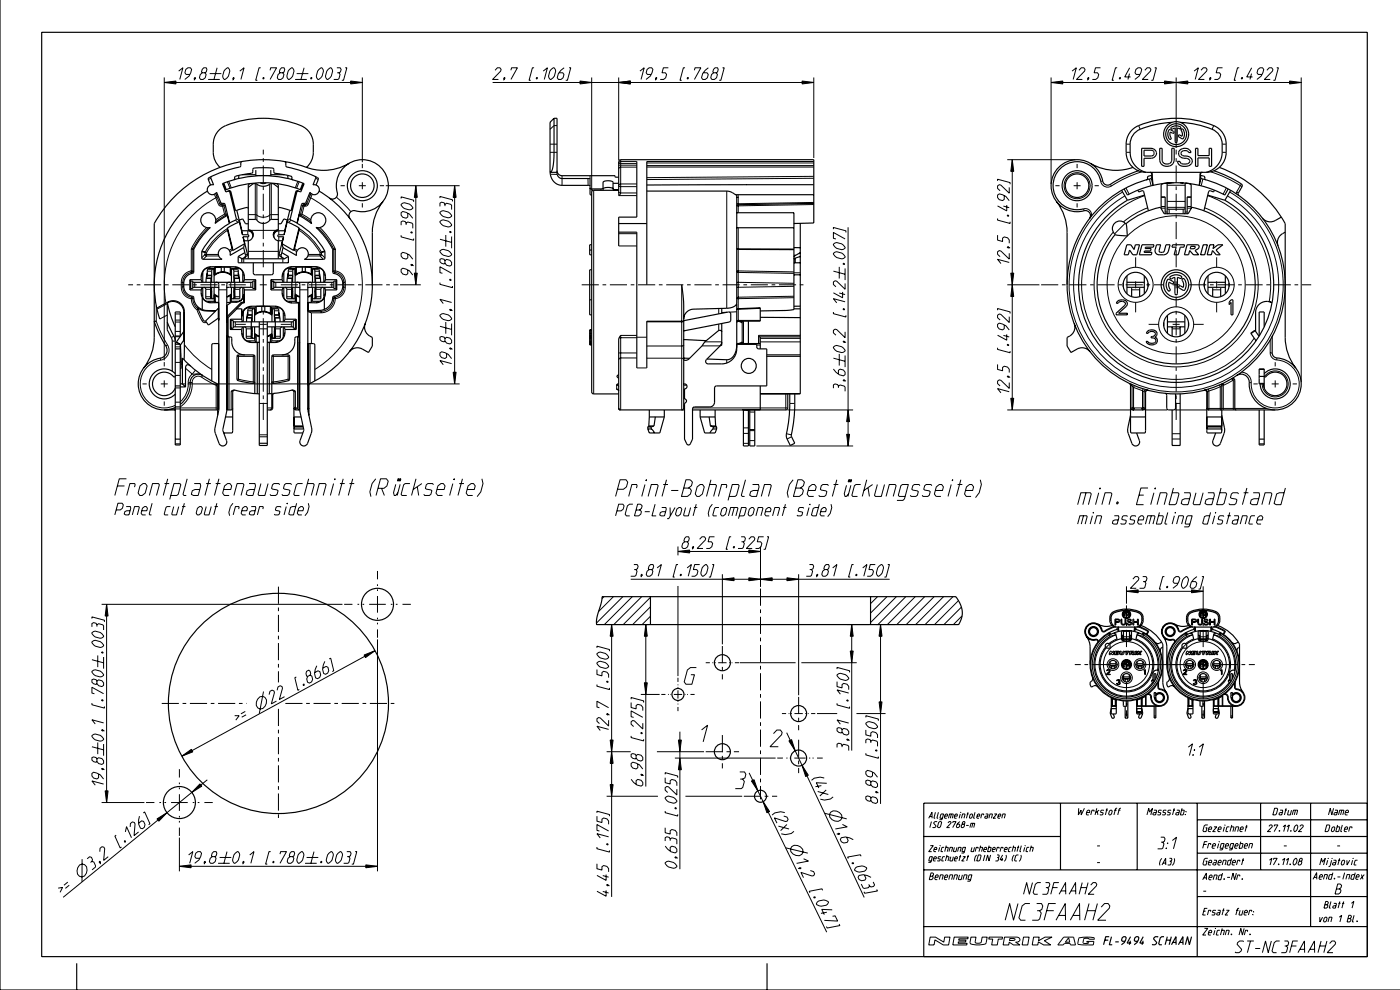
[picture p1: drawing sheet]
<svg xmlns="http://www.w3.org/2000/svg" width="420mm" height="297mm" viewBox="0 0 420 297" stroke-linecap="round" stroke-linejoin="round" font-family="sans-serif">
<g fill="none" stroke="#000" stroke-width=".35">
<path d="M0 0v296.7h419.9M12.5 9.7h397.5v277h-397.5zM166.1 35.4v10.8l-.2 3.2a2.5 2.5 0 0 1-1 2.2M166.1 35.4l-1.2 1.3v14.9M166.1 35.4h.9v16.2M350.5 39l.4-.2 1 .6a.31 .31 0 0 1 .1 .4 .31 .31 0 0 1-.4 .1l-.7-.4a2.13 2.13 0 0 0 .3 2l-.2 .2-.4-.1a2.5 2.5 0 0 1-.1-2.6zM351.2 38.2a2.5 2.5 0 0 1 2.7-.2l.2 .3-.2 .3-.9-.2v4l-.3 .3-.3-.3v-4l-1 .3-.2-.1zM351.4 36.7a28.8 28.8 0 0 0-9.5 2.1 4.8 4.8 0 0 0-3 4.4v2.4a6.2 6.2 0 0 0 4.8 6M354 36.7a28.8 28.8 0 0 1 9.5 2.1 4.8 4.8 0 0 1 3 4.4v2.4a6.2 6.2 0 0 1-4.8 6M62.2 57.3a32.7 32.7 0 0 0-15.2 35.1M63.5 52.8l-.3 .5 .9 2.1a1.5 1.5 0 0 0-1.9 .9 1.5 1.5 0 0 0 .8 1.9 1.5 1.5 0 0 0 1.9-.6l1.3 3.1 1.3 .5 1.3 5.6M64.7 58l.4 1.1"/>
<path d="M67 54.9l.7 2M67.5 57a30.6 30.6 0 0 1 22.9 0M68.3 57.3h.4l.2 .3 2 7.9-.2 .4-1.9 .9M70.1 53.9l.6-1.1 4.9-.9 .4-1.5 3-.1 2.9 .1 .4 1.5 4.9 .9 .6 1.1M71.6 52.6l-.1 .9M72.6 48.4l-.3 .2-.3 1.4-4.8 1.3-4.6 2-.2 .4 .7 1.7M72.6 52.4h4.1M74.9 55l-.4 .4v13.7l.8 .3M76 55h.6a4.1 4.1 0 0 0 4.8 0h.6M76 55l-1.5 1.2M76 54.9v.1M76.7 51l-.1 1.7"/>
<path d="M78.1 54.8l.9 .2 .8-.2M81.2 51l.1 1.7M81.2 52.4h4.1M82 54.9v.1M82 55l1.5 1.2M83 55l.5 .4v13.7l-.8 .3M85.3 48.4l.4 .2 .2 1.4 4.9 1.3 4.5 2 .2 .4-.7 1.7M86.3 52.6l.1 .9M89.6 57.3h-.4l-.2 .3-1.9 7.9 .2 .4 1.8 .9M91 54.9l-.8 2M91.9 50.2l1-1.1 .7-1.3a12.5 12.5 0 0 0-.1-6.9l-1.3-2-2-1.3a30 30 0 0 0-22.5 0 6 6 0 0 0-3.7 5.6 8 8 0 0 0 1 5.9l1 1.1M93.2 58l-.4 1.1"/>
<path d="M94.4 52.8l.3 .5-.8 2.1a1.5 1.5 0 0 1 1.8 .9 1.5 1.5 0 0 1-.8 1.9 1.5 1.5 0 0 1-1.9-.6l-1.3 3.1-1.3 .5-1.3 5.6M95.7 57.3a32.7 32.7 0 0 1-3.3 57.9M98.8 59.4a1.54 1.54 0 0 0 1.9-.1 1.54 1.54 0 0 0 .3-2 7.8 7.8 0 0 1 7.5-9.4 7.8 7.8 0 0 1 7.9 9 7.8 7.8 0 0 1-10.3 6.2 1.5 1.5 0 0 0-1.3 .8 1.5 1.5 0 0 0 .1 1.6M104.7 48.9a15 15 0 0 1-12.9 1.2 37.5 37.5 0 0 0-45.5 16.9v34.1a15 15 0 0 1-3.2 9.2M164.9 51.6h2.1M164.9 51.6a3.8 3.8 0 0 0 3.6 3.9l8.4 .2M167 51.6v.1a1.68 1.68 0 0 0 1.5 1.8l8.4 .1v4.6l.5 .3M167 51.2a1.5 1.5 0 0 0 1.5 1.5h15.9l.1 .3 1 .1M176.9 56.3l.7 .3h2.7l.5-.3M180.8 56.7a2.56 2.56 0 0 1 3 0M183.8 54.9h1.7M185.5 57h-7.5l-.4 .2-.2 .4v59.9l.2 .4 .4 .2h7.5"/>
<path d="M185.5 56.9h-1.7v-2.3a2.57 2.57 0 0 0-3 0v2.4M185.5 58.6v-10.1l.2-.5 .4-.1h57.9v18.9l-5.9 .2M191 48.4v16.7h-5.5v8.6M194 57.3h23.9l1.3 .2 1.4 .9h23.4M194 48.4v37M220.9 59.3v31.5a2.78 2.78 0 0 1-3 1.6l-10 .3a3 3 0 0 0-2.9 2.9M244 55.4h-50M327 48.9a15 15 0 0 0 12.7 1.3M330.1 54.4a7.2 7.2 0 0 0-8.6-5.8 7.2 7.2 0 0 0-5.5 8.8 7.2 7.2 0 0 0 8.9 5.2M336.3 57l1.8 3M337.7 43.2v2.4a6 6 0 0 0 6 6M337.7 43.2a6 6 0 0 1 3.7-5.6 29 29 0 0 1 23.9 .8l1.1 1.1a9.7 9.7 0 0 1 .1 9.7 6 6 0 0 1-4.8 2.4"/>
<path d="M341.2 57l.2 .5 1.1-.3 .4 .1 1.5 5.9M341.4 51.2l-3.5 1.3-4.2 2.2a1.73 1.73 0 0 1-1.7 .8 1.73 1.73 0 0 1-1.3-1.2 7.8 7.8 0 0 0-9.5-6.2 7.8 7.8 0 0 0-5.7 9.8 7.8 7.8 0 0 0 10 5.2 1.5 1.5 0 0 1 1.3 .8 1.5 1.5 0 0 1-.1 1.6M342.3 44.4h2.9a1.5 1.5 0 0 1 1.6 1.5 1.5 1.5 0 0 1-1.6 1.5h-2.1v2.4h-.8zM343.1 45h2.2a.87 .87 0 0 1 .8 .9 .87 .87 0 0 1-.8 .8h-2.2zM343.2 58.5l-5.1 1.5M343.7 51.6h18M345.3 53.5l.1-1.4-.5-.4 .6 .4 .2 3.4M345.3 53.5l-.6 .2a32.7 32.7 0 0 0-18.8 50.5 32.7 32.7 0 0 0 53.9-.6 32.7 32.7 0 0 0-19.7-50.1M345.3 53.5l.4 2M345.4 52.6l-1.2 .3-.1 .7-.3 .3M345.7 55.5a30.6 30.6 0 0 1 13.9 0M345.7 55.5l-3.8 1.2-3.8 1.8-1-1.9"/>
<path d="M345.8 55.5h-.1M347.8 44.4h.7v3.6a1.48 1.48 0 0 0 1.4 1.2 1.48 1.48 0 0 0 1.5-1.2v-3.6h.7v3.6a2.2 2.2 0 0 1-2.2 1.9 2.2 2.2 0 0 1-2.1-1.9zM348.2 59h1.2l.1 5.1M348.7 55l-.5 .4v7.1M350 54.9v9l.2 .2M352 54.8l-3.5 .2M353.5 45.3a2.09 2.09 0 0 1 3.7 .4h-.8a1.24 1.24 0 0 0-1.2-.6 1.24 1.24 0 0 0-1.1 1l.2 .3 .7 .3a1.95 1.95 0 0 1 2.5 1.9 2.58 2.58 0 0 1-4.3 .2l-.1-.4h.7l.1 .3a1.99 1.99 0 0 0 2.9-.2 1 1 0 0 0-1.1-1.1 1.72 1.72 0 0 1-1.8-.4 1.72 1.72 0 0 1-.4-1.7zM353.8 54.8h.3M354 54.8h.1M354.1 54.8h.8M354.8 41.5a2.19 2.19 0 0 0-.3-2.9l-.3 .4a1.95 1.95 0 0 1 .2 1.9l-.8-.5-.3 .4 1.1 .8 .4-.1M355.4 54.9v9l-.3 .2"/>
<path d="M355.5 54.9l1.4 .1M356.7 55l.5 .4v7.1M357.2 59h-1.2l-.1 5.1M358.5 44.4h.7v2.2h3.4v-2.2h.7v5.4h-.7v-2.5h-3.4v2.5h-.7zM359.6 55.5l3.8 1.2 3.9 1.8 1-1.9M360 52.6l1.1 .3 .2 .7 .3 .3M360.1 53.5l-.5 2M360.5 51.6l-.6 .5-.3 3.4M360.6 51.6l-.6 .5 .1 1.4M362.2 58.5l5.1 1.5M364 51.2l4.3 1.7 4.1 2.4v.6l-1.1 2.1 .2 .6M364.1 57l-.2 .5-1-.3-.4 .1-1.5 5.9"/>
<path d="M365.6 50.2a37.5 37.5 0 0 1 19.8 16.8v34.1a15 15 0 0 0 3.1 9.2M369 57l-1.7 3M61.6 75.5l-.1 .2M66.7 61.3l.5 .4M67.8 64.1l-.3 .5M68.2 68.3l3.3-1.7 .2-.5 1 4.3M68.2 68.3v.7l1.7 6M68.2 68.3l1.7 6.7M68.8 67l-.7-2.8-.2 .5-3.4 2.3a2.25 2.25 0 0 0-1.6-3.2 2.25 2.25 0 0 0-2.7 2.3 2.25 2.25 0 0 0 2.9 2.1 23.4 23.4 0 0 0-5 6.5l-.1 7a3.6 3.6 0 0 0-2.9 3.2 3.2 3.2 0 0 0 2.7 3.9l.2 .1a4.5 4.5 0 0 0 2.7 3.9M68.8 67a21 21 0 0 0-8.3 8.3v2l.3 .4h5.8a1.8 1.8 0 0 1-1-2.3 1.8 1.8 0 0 1 2.2-1.1 1.8 1.8 0 0 1 1.2 2.2l4-2.3M68.8 66.8v.2M71 63l-.4 .2-1.4-5.8-.5-.2-1 .3-1-2.5a32.7 32.7 0 0 1 24.5 0l-1 2.5-1-.3-.5 .2-1.4 5.8-.4-.2"/>
<path d="M71 63l.7 3M71.4 76.9v1.9h15.1v-1.9M71.7 66l1.1-.4 .8 1.5h.9M71.8 65.9l.7 3.2M72.7 70.4l-.2-1.2h1.8a1.5 1.5 0 0 1 1.5 1.5 1.5 1.5 0 0 1-1.5 1.5h-1l-.2-.3M72.7 70.4h1.6l.3 .3-.3 .3h-1.4M72.9 71l.2 .9M72.9 71l.5 2M73 74.2l.4 1.5M73.1 71.9l1.1 4.6-1.6 1.1-1.2-.7M73.4 73l-3.5 2M73.4 73l-.4 1.2"/>
<path d="M73.4 75.7l.2 1-.3 .4M73.4 75.7l-2 1.2M74.5 68.8l.8 .2M74.5 65.8h2.2a2.68 2.68 0 0 0 4.5 0h2.3M74.5 62.5l-.3-.4-3.2 .9M74.5 72.1v5.5M75.3 69l.6 1-.2 1.2M75.3 69.4l.6 1.1M75.3 69v.4M76 78.8v3l.3 .5 5.1 .1 .4-.2 .2-.4v-3M82.7 69a1.55 1.55 0 0 0-.5 2.2M82.7 69.4l-.7 1"/>
<path d="M82.7 69v.4M83.5 68.8l-.8 .2M83.5 62.5l.2-.4 3.2 .9M83.5 72.1v5.5M84.5 75.7l-.2 1 .3 .4M84.5 75.7l2 1.2M84.5 73l.4 1.2M84.5 73l3.5 2M84.8 71.9l-1.1 4.6 1.6 1.1 1.2-.7M84.9 74.2l-.4 1.5M85 71l-.5 2M85 71l-.2 .9"/>
<path d="M85.2 70.4l.2-1.2h-1.8a1.5 1.5 0 0 0-1.5 1.5 1.5 1.5 0 0 0 1.5 1.5h1l.2-.3M85.2 70.4h-1.6l-.3 .3 .3 .3h1.4M85.4 77.6h-12.9v1.2M86.2 66l-1.1-.4-.8 1.5h-.8M86.9 63l-1.5 6.2M89.1 66.8v.1M89.1 66.9l.7-2.6 .1 .4 3.5 2.3a2.25 2.25 0 0 1 1.6-3.2 2.25 2.25 0 0 1 2.7 2.3 2.25 2.25 0 0 1-2.9 2 23.4 23.4 0 0 1 4.9 6.5l.1 7.1a3.6 3.6 0 0 1 3 3.2 3.2 3.2 0 0 1-2.8 3.9l-.1 .1a4.5 4.5 0 0 1-2.6 3.8M89.1 66.9a21 21 0 0 1 8.3 8.3v2.1l-.2 .4h-5.9a1.8 1.8 0 0 0 1.1-2.2 1.8 1.8 0 0 0-2.3-1.2 1.8 1.8 0 0 0-1.2 2.3l-4-2.4M89.7 68.3l-3.3-1.7-.2-.5-1 4.3M89.7 68.3v.7l-1.7 6M89.7 68.3l-1.7 6.7M90.1 64.1l.3 .5"/>
<path d="M91.2 61.3l-.5 .4M96.3 75.5l.1 .2M96.4 76.3l-.4 .4M114.8 60.4a15 15 0 0 0-3.1 9.2v15.8M176.8 74.9h.6M177.4 73.4h-.6v3h.6M185.5 69.6h5.5v40.7M185.5 67h8.5M220.9 63.8h17.2v29l-2.3 .2-7.8 .2M220.9 68.2l17.2 .1M238.1 78.8h1.9M238.1 77.6h.3v1.2"/>
<path d="M238.1 74.2h1.9M240 75.7l-1.9 1.2M240 66.9v51.1h-3.8v4.3l-.3 .5-11.5 .1M240 76.9l-1.9 .6M244 60.9l-22.6 .4-.5 .5M316.8 60.4a15 15 0 0 1 3.2 9.2v15.8M334.2 66.9a2.18 2.18 0 0 1 2.7-.4 2.18 2.18 0 0 1 1 2.4l.1 1.8-1.7-.1a2.17 2.17 0 0 1-2.5-1 2.17 2.17 0 0 1 .4-2.7zM337.6 67.1a23.7 23.7 0 0 1 10.4-5l1.1 2h7.2l1.1-2a23.7 23.7 0 0 1 17.4 31.7 23.7 23.7 0 0 1-34 12 23.7 23.7 0 0 1-6.4-35.5M337.9 73.4h1.2l1 1.4 .4-1.4h1.2l-.8 3h-1.2l-1-1.5-.4 1.5h-1.2zM338.1 60a29.2 29.2 0 0 0-7.8 44.2 29.2 29.2 0 0 0 44.8 0 29.2 29.2 0 0 0-7.8-44.2M342.4 73.4h3.6l-.1 .7h-2.4l-.1 .4h1.8l-.2 .7h-1.8l-.1 .4h2.3l-.2 .8h-3.6zM346.8 73.4h1.2l-.4 1.8a.88 .88 0 0 0 .7 .5 .88 .88 0 0 0 .8-.5l.5-1.8h1.3l-.9 2.5-.7 .4-1.8 .1a1.2 1.2 0 0 1-1.1-1.6z"/>
<path d="M350 62.5l.6 .2h4.3l.5-.2M351.6 73.4h3.6l-.2 .7h-1.1l-.6 2.3h-1.2l.6-2.3h-1.3zM356 73.4l3.4 .1 .1 .8-1.2 .8 1.2 1.3h-1.6l-1.2-1.3-.3 1.3h-1.2zM357.1 73.8h1.2a.47 .47 0 0 1 0 .6 .47 .47 0 0 1-.5 .2h-.9zM360.8 73.4h1.2l-.8 3h-1.2zM362.8 73.4h1.2l-.3 1.1 1.5-1.1h1.5l-2.1 1.5 1.3 1.5h-1.2l-1.1-1.3-.4 1.3h-1.2zM384.2 65.1l-1.8 1a3 3 0 0 1-3.9-.8M385.4 69.6a3.2 3.2 0 0 0-2.2 4.1M46.3 96.3l1.3 3.5 1.7 3.1a2.57 2.57 0 0 1-1.2 4.4 7.8 7.8 0 0 0-6.3 10 7.8 7.8 0 0 0 10.8 4.8M47 92.4l1.1-.6a7.3 7.3 0 0 1 4.4-1.6 3.3 3.3 0 0 1 2.8 3.2l-.1 14.4M47 92.4l.9 3.2M50.2 96.5l.7 1.9a9.7 9.7 0 0 1 1.7 3.8v31.2h1.5v-30.2h-1.5"/>
<path d="M50.2 91v7.8l1.4 3.2 .1 9.2M50.2 90.7a3.3 3.3 0 0 1 4.9 3v8.2M50.4 90.7l-.2 .1 .8 3.2 1.5 3.9M50.4 91.7l-.2 .1M55.1 99.3l-2.5 3.9M56.9 83.8v3.1M56.9 83.8l.3 .4M56.9 86.9h3.4M56.9 83.8h3.4M57.2 84.2v2.3M57.2 84.2h.6v2.3h-.6M57.2 86.5l-.3 .4"/>
<path d="M57.4 89.1l.4 .4M57.8 86.1h7.2l.6 .2M57.8 84.6h18M57.8 81.2l-.4 .4M59.3 92.5l.2 .2M60.3 83.8a3.2 3.2 0 0 1 3-3.9h7a3.2 3.2 0 0 1 3 3.9M60.3 86.9l.1 1.3 .3 .9M60.3 83.8l.3 .8M60.6 86.1l-.3 .8M60.7 89.1a2.85 2.85 0 0 0 2.5 1.6h2.3M60.7 89.1v3.7M60.8 86.1v2.7a1.5 1.5 0 0 0 1.5 1.5h2"/>
<path d="M61.1 86.1l.4 .2 .2 .4v2.8h2.5v-3.4M61.8 83.4h1.5M61.8 83.4v1.2M62.1 82.6l.2-1.9h1.9v3.9M62.1 82.6l-.3 .8M62.1 82.6h1.4M62.2 81.8l-.3 1.5M63.1 86.1l.1 3.4M63.2 84.6v2M63.3 87.6h.2M63.3 83.4v1.2M63.3 86.8l-.1 2.6"/>
<path d="M63.3 86.8l.2 .8M63.5 87.6v1.5l.2 .4M63.5 82.6l-.2 .8M63.7 80.7l-.2 .4v1.5M64.2 88l1.4 .9M64.2 82.7a3.7 3.7 0 0 1 5.2 0M64.3 80.4h-2a1.5 1.5 0 0 0-1.5 1.5v2.7M64.3 80.4v2l.3-.2M64.3 90.3l.3 .3M64.6 88.5l1 .6M64.6 82.2a3.9 3.9 0 0 1 4.5 0M64.6 88.5l-.3-.2v2"/>
<path d="M64.6 80.1v2.1M64.6 88.5v2.1M64.6 80.1l-.3 .3M64.6 90.6h.9M64.6 84.6l.8 .1 .2 .6v37.6l-1.2 6 1.3 4a1.2 1.2 0 0 0 1.5 .7 1.2 1.2 0 0 0 .7-1.6l-1.1-3.1 1.2-6M65.5 92.4v2.9M65.5 90.6v1.7M65.5 90.6h.1M65.6 92.3l-4.2 3.9-.7-.8-1.4-3.2 .7 .5 1.4 .5h3.3l-3-.2-1-.2M65.6 95.8v.2M65.6 96.1l-.1-.8-3 2.1-.9-1.2M66.4 80.1v1.4"/>
<path d="M66.4 80.1h.9M66.4 80.1h-1.8M67.3 80.1v1.4M67.3 80.1h1.8M68 90.6h1.3M68.1 95.1l.3 .1M68.1 95.1h.1M68.4 95.2v5.4l.2 .3 .8 .3 .1 1.3a3.9 3.9 0 0 0 3.9 3.9M69 84.6l-.8 .1-.2 .6v37.6M69.1 88.5l-1.1 .6M69.1 80.1v2.1M69.1 88.5v2.1l.3-.3"/>
<path d="M69.1 88.5l.3-.2v2M69.1 80.1l.3 .3M69.1 98.7h3.4M69.1 95.7l.2 .3M69.1 95.7v3M69.1 95.7h3.4M69.3 96l.7 .1v2.2l-.7 .1M69.3 96v2.4M69.3 98.4l-.2 .3M69.4 80.4h1.9a1.5 1.5 0 0 1 1.5 1.5v2.7M69.4 80.4v2l-.3-.2M69.4 86.1v3.4h2.5v-2.8l.2-.4 .4-.2"/>
<path d="M69.4 88l-1.4 .9M69.9 80.7l.2 .4v1.5M70 96.5h18M70 98h7.8M70.1 87.6v1.5l-.2 .4M70.1 82.6l.2 .8M70.1 87.6h.2M70.1 82.6h1.4M70.3 86.8l-.2 .8M70.3 86.8v.1M70.3 83.4v1.2M70.3 83.4h1.5"/>
<path d="M70.3 86.9l.1 2.5M70.4 84.6v2M70.5 86.1l-.1 3.4M71 92.6h1.5v3.1M71 92.6l-2.6 2.6M71.5 81.8l.2 1.5M71.5 82.6l.3 .8M71.5 82.6l-.2-1.9h-1.9v3.9M71.8 83.4v1.2M72.4 90.6l.3 .2M72.4 90.6h.7M72.4 90.6l-4.3 4.3"/>
<path d="M72.5 98.7a3.2 3.2 0 0 0 3 3.9h1.7M72.5 95.7l.2 .8M72.5 94.8a3 3 0 0 1 3-3h6.9a3.2 3.2 0 0 1 3 3.9M72.7 98l-.2 .7M72.7 90.8h.6M72.7 90.8l-1.7 1.8M72.8 86.1v2.7a1.5 1.5 0 0 1-1.5 1.5h-1.9M73 98v2.7a1.5 1.5 0 0 0 1.5 1.5h1.9M73 86.1l.3 .8M73.1 90.6v-2.4a2.39 2.39 0 0 1-2.4 2.4h-1.3l-1.3 .9v5.2l-.1-.2M73.1 90.6l.2 .2M73.3 98l.4 .1 .2 .5v2.8h2.4v-3.4"/>
<path d="M73.3 86.9v3.9M73.3 83.8l-.3 .8M73.3 86.9h3.4M73.3 83.8h3.4M74 95.3h1.5M74 95.3l-.1 1.2M74.3 94.5l.2-1.9 1.8-.1v4M74.3 94.5l-.3 .8M74.3 94.5h1.3M74.3 93.7l-.3 1.5M75.3 98l.1 3.4M75.4 96.5v1.9"/>
<path d="M75.4 99.5h.2M75.5 98.7l-.1 2.6M75.5 95.3l-.1 1.2M75.5 98.7l.1 .8M75.5 98.7h.1M75.6 99.5v1.5l.3 .4M75.6 94.5l-.1 .8M75.8 86.1h-7.2l-.6 .2M75.9 92.5l-.3 .5v1.5M76.3 94.5a3.7 3.7 0 0 1 5.3 0M76.3 99.9l1.5 .9M76.4 92.3h-1.9a1.5 1.5 0 0 0-1.5 1.5v2.7"/>
<path d="M76.4 84.2h-.6v2.3h.6M76.4 84.2v2.3M76.4 92.3v2l.4-.4M76.4 86.5l.3 .4M76.7 83.8v3.1M76.7 83.8l-.3 .4M76.8 93.9a3.9 3.9 0 0 1 4.3 0M76.8 91.8h1.7v1.5M76.8 91.8v2.1M76.8 91.8l-.4 .5M77.8 96.5v37h2.4v-37M79 82.4v9.4"/>
<path d="M80.2 98h7.8M81.1 91.8h-1.7v1.5M81.1 91.8l.4 .5M81.1 91.8v2.1M81.2 86.9h3.4M81.2 83.8v3.1M81.2 83.8h3.4M81.2 83.8l.3 .4M81.5 92.3h2a1.5 1.5 0 0 1 1.5 1.5v2.7M81.5 92.3v2l-.4-.4M81.5 84.2h.6v2.3h-.6M81.5 84.2v2.3"/>
<path d="M81.5 86.5l-.3 .4M81.6 98v3.4h2.5v-2.8l.1-.5 .5-.1M81.6 99.9l-1.4 .9M82 92.5l.3 .5v1.5M82.1 86.1h7.2l.6 .2M82.1 84.6h18M82.3 99.5v1.5l-.3 .4M82.3 94.5l.2 .8M82.3 99.5h.2M82.3 94.5h1.3M82.4 98.7l-.1 .8M82.4 98.7h.1"/>
<path d="M82.5 95.3h1.5M82.5 95.3v1.2M82.5 98.7v2.6M82.6 96.5l-.1 1.9M82.6 98v3.4M83.6 93.7l.3 1.5M83.6 94.5l-.2-1.9-1.8-.1v4M83.6 94.5l.4 .8M84 95.3v1.2M84.6 86.9a3.2 3.2 0 0 0 3 3.9h1.9M84.6 83.8a3.2 3.2 0 0 1 3-3.9h7a3.2 3.2 0 0 1 3 3.9M84.6 83.8l.3 .8"/>
<path d="M84.9 86.1l-.3 .8M85 98v2.7a1.5 1.5 0 0 1-1.5 1.5h-2M85.1 86.1v2.7a1.5 1.5 0 0 0 1.5 1.5h2M85.2 98l.2 .7M85.4 86.1l.4 .2 .2 .4v2.8h2.5M85.4 98.7a3.2 3.2 0 0 1-3 3.9h-1.6M85.4 98.7h3.4M85.4 95.7h3.4M85.4 95.7l-.2 .8M86.1 83.4h1.5M86.1 83.4v1.2M86.4 82.6l-.3 .8"/>
<path d="M86.4 82.6h1.4M86.5 81.8l-.3 1.5M87.4 86.1l.1 3.4M87.5 84.6v2M87.6 87.6h.2M87.6 86.9l-.1 2.5M87.6 83.4v1.2M87.6 86.8v.1M87.6 86.8l.2 .8M87.8 87.6v1.5l.2 .4M87.8 82.6l-.2 .8M88 80.7l-.2 .4v1.5"/>
<path d="M88.5 82.7a3.8 3.8 0 0 1 5.2 0M88.5 88l1.4 .9M88.5 80.7h-1.9l-.2 1.9M88.5 86.1l.1 4.2M88.6 80.4h-2a1.5 1.5 0 0 0-1.5 1.5v2.7M88.6 88.3l.3 .2M88.6 90.3l.3 .3M88.6 80.4l-.1 4.2M88.6 96l-.6 .1v2.2l.6 .1M88.6 98.4l.2 .3M88.6 96v2.4M88.8 95.7v3"/>
<path d="M88.8 95.7l-.2 .3M88.9 88.5l1 .6M88.9 82.2a3.9 3.9 0 0 1 4.4 0M88.9 90.6l.9 .1M88.9 80.1l-.3 .3M88.9 82.2l-.3 .2M88.9 80.1v2.1M88.9 88.5v2.1M88.9 84.6l.8 .1 .2 .6v37.6M89.5 90.8v9.7l-.2 .4-.8 .3a4.4 4.4 0 0 1-3.2 5.1l-.8 .1M89.8 90.7l.1 2.5M89.8 90.7l-.3 .1"/>
<path d="M90.7 80l-1.8 .1M90.7 80h.9M90.7 80v1.5M91.6 80l1.7 .1M91.6 80v1.5M92.3 93.4l1.1 .3M92.3 90.7h.1M92.4 90.7l-.1 2.5M93.3 84.6l-.8 .1-.2 .6v37.6l1.2 6-1.3 4a1.2 1.2 0 0 1-1.5 .7 1.2 1.2 0 0 1-.7-1.6l1.1-3.1-1.2-6M93.3 88.5l-1 .6M93.3 90.6h-.9M93.3 88.5l.4-.2v2"/>
<path d="M93.3 80.1v2.1M93.3 88.5v2.1M93.3 80.1l.4 .3M93.7 80.4h1.9a1.5 1.5 0 0 1 1.5 1.5v2.7M93.7 80.4v2l-.4-.2M93.7 90.3l-.4 .3M93.7 86.1v3.4h2.5v-2.8l.2-.4 .4-.2M93.7 88l-1.4 .9M94.2 80.7l.2 .4v1.5M94.4 87.6v1.5l-.2 .4M94.4 82.6l.2 .8M94.4 87.6h.2"/>
<path d="M94.4 82.6h1.4M94.6 86.8l-.2 .8M94.6 86.8v.1M94.6 83.4h1.5M94.6 83.4v1.2M94.6 86.9l.1 2.5M94.7 84.6v2M94.8 86.1l-.1 3.4M95.8 81.8l.2 1.5M95.8 82.6l-.2-1.9h-1.9v3.9M95.8 82.6l.3 .8M96.1 83.4v1.2"/>
<path d="M97.1 86.1v2.7a1.5 1.5 0 0 1-1.5 1.5h-1.9M97.3 92.7l-1.1 .3-3.8 .2M97.3 89.2a2.85 2.85 0 0 1-2.6 1.5h-2.3M97.3 89.2v3.5M97.3 86.1l.3 .8M97.6 86.9v1.4l-.3 .9M97.6 86.9h3.4M97.6 83.8h3.4M97.6 83.8l-.3 .8M100.1 81.2l.4 .4M100.1 86.1h-7.2l-.6 .2M100.5 89.1l-.4 .4"/>
<path d="M100.7 84.2h-.6v2.3h.6M100.7 86.5l.3 .4M100.7 84.2v2.3M101 83.8l-.3 .4M101 83.8v3.1M109.5 97a3.2 3.2 0 0 0 2.2 4.1v2.6l-1.2 1.9-1.9-1a3 3 0 0 0-3.8 .8M176.8 99.9h.6M176.8 89.9h.6M176.8 99.5h.6M176.8 99.1h.6M176.8 98.9h.6M177.4 98.9h-.6v4.5h.6"/>
<path d="M177.4 80.9h-.6v13.5h.6M194 96.3v14M204.4 85.4l.6 6.2v30.7l-.2 .4-.4 .2M205 96.1l13.4-2.6 .5 .2 .2 .4v1.8l-.5 .6-13.6 2.7M216.4 99.5l-.3-.5-.7 .1-4.1 3.3-.8 1.3-3.9 3.9-.7 .4-.9-.1M216.4 96.9v6.4l-.5 .4M216.4 92.4v1.5M220.9 91.1v13.5a4.5 4.5 0 0 1-4.5 4.5h-4.1l-.5-.3-.2-.5 .2-.5 4.1-4.1M221.2 96.3l1.4-.1-.1 .5-1-.4M222.9 96.2v6.8M224.4 96.2v6.8M228 92.2v4h-6.6l-.5 .5"/>
<path d="M228 95.1l12 .1M238.1 92.6h1.9M238.1 82.4h1.9M240 91.8h-1.9M322.1 97a3.2 3.2 0 0 1-2.1 4.1v2.6l1.1 1.9 1.9-1a3 3 0 0 1 3.8 .8M335.2 90.1a1.73 1.73 0 0 1 2.9 1l-.3 .7-2.4 2.1h2.7v.5h-3.4v-.5l2.8-2.8a1.27 1.27 0 0 0-2.3-.2h-.4zM336.8 84.8v1.1M337.9 82.7v5.3M337.9 84.6h5.2M337.9 86.1h5.2M339.3 86.3v2.6M341.7 86.3v2.6"/>
<path d="M343.1 82.7v5.3M344.2 84.8v1.1M344.2 99.1a1.67 1.67 0 0 1 2.8 1l-.7 1a1.19 1.19 0 0 1 .7 1.3 1.19 1.19 0 0 1-1.3 1l-1.5-.3-.5-.8h.4a1.54 1.54 0 0 0 2.5 0v-.4a1.1 1.1 0 0 0-1.4-.7v-.3a1.03 1.03 0 0 0 1.3-1 1.37 1.37 0 0 0-2.3 0h-.4zM349 96.6v1.2M350.1 96.5h5.2M350.1 94.5v5.4M350.1 98h5.2M350.1 83.9l.5-.2 1.3 1-.4 .4-.9-.5a2.56 2.56 0 0 0 .3 2.3l-.4 .3a2.58 2.58 0 0 1-.4-3.3zM351 82.9a2.61 2.61 0 0 1 3.4 .2l-.4 .4-.9-.4v4.9l-.4 .4-.4-.4v-4.9l-1.1 .5-.3-.2zM351.5 98v2.7M353.9 98v2.7M354.6 83.5l.5 .1a2.61 2.61 0 0 1-.1 3.4l-1.4-.7-.2-.3 .4-.4 1 .5a2.54 2.54 0 0 0-.3-2.3z"/>
<path d="M355.3 94.5v5.4M356.4 96.6v1.2M361.1 84.8v1.1M362.2 84.6h5.2M362.2 82.7v5.3M362.2 86.1h5.2M363.6 86.3v2.6M366 86.3v2.6M367.4 82.7v5.3M368.5 84.8v1.1M369.1 89.9h.6v4.5h-.6v-3.8l-.5 .7v-.8zM379.1 97.9v-4.4h-1.5v7.2"/>
<path d="M380.6 90.3l.7 .4M381.3 90.7a3.3 3.3 0 0 0-4.8 3v5.6M381.3 90.7l.1 .1M52.5 112.7l-.2 .3-.3-.1a3.5 3.5 0 0 0-5.4-.2 3.5 3.5 0 0 0 .8 5.4 3.5 3.5 0 0 0 5.2-1.8M52.6 112a4.5 4.5 0 0 0-6.5-.2 4.5 4.5 0 0 0 0 6.5 4.5 4.5 0 0 0 6.5-.2M52.6 115.7h1.5M52.6 104.6h1.5M54.1 115.1h.6M54.1 100.8v-7.3h-1.5v8.6M54.1 116h1.5M54.1 100.7v.1M54.1 103.4l.2 5.5a1.57 1.57 0 0 1-.2 1.7"/>
<path d="M54.7 115.1v-7.8a37.6 37.6 0 0 0 10.5 7.9l.1 7.1 .3 .5M54.7 115.1l.9 .9M55.1 101.9l-1 1.6M55.1 101.9v.4l-.1-.2M57.2 109.8a.84 .84 0 0 0-1.1-.5 .84 .84 0 0 0-.5 1.1v5.6M60.8 112.5a2.44 2.44 0 0 0-2.7 .1 2.44 2.44 0 0 0-1 2.5 7.8 7.8 0 0 1-3 6.1M65.5 103v19.8M65.6 103h-1.6l-.5 .4v10.8M68 102.8l.1-.3v20.4M70.4 116.9l-.5 .2-.1 .4-.1 12.3h-2.6M70.4 116.9l-1.1 .3M70.4 116.9l4.1 .8 3.3 .3"/>
<path d="M76.4 102.2l.4 .4M76.4 114.4l-.2 .4h-.9l-3.3-.6-.9-.4v-7l.2-.4h4.7l.3 .2 .1 11.4M76.8 100.5l1 .4M76.8 102.6h1h-.6M76.8 100.5l-.4-.3v2M76.8 100.5v2.1M77.2 102.6v15.4M80.8 102.6v15.4M81.1 100.5l-.9 .4M81.1 102.6h-.9h.6M81.1 100.5v2.1M81.1 100.5l.4-.3v2"/>
<path d="M81.5 114.4l.2 .4h.9l3.3-.6 .9-.4v-7l-.2-.4h-4.6l-.4 .2-.1 15.7-.2 .4-.4 .2M81.5 102.2l-.4 .4M81.5 118h-1.3M82.3 117.9l-.5 .5-.1 4.1-.4 .3-1.2 .1M87.5 116.9l-5.6 1-.3 .3M87.5 116.9l1.1 .3M87.5 116.9l.5 .2 .1 .4v11.1M89.2 101l.5-.5v22.3l-.5-.5zM89.2 101h.1M89.9 102.8l-.1-.3v20.4M92.3 103h1.7l.4 .4v10.8M92.4 103l-.1 12.4"/>
<path d="M92.6 115.1l-.2 .4M92.9 115l-.3 .4v9.1M93 103v11.9M176.8 102.9h.6M176.8 102.3h.6M176.8 101.2h.6M176.8 103.3h.6M176.8 103.1h.6M176.8 102.6h.6M176.8 101.9h.6M176.8 101.5h.6M176.8 101.1h.6"/>
<path d="M176.8 100.8h.6M176.8 100.5h.6M176.8 100.1h.6M185.3 116.8l.2 .4M185.5 112.2l-.6 .6 .6 .6M186.1 100.5l-.6 1.4 .1 20.7 .4 .3h19.3M205 107.3l1.8 .1M205 101.8l6.8 .3M216.4 102.6l-.5 1.1M220.9 103.3a4.1 4.1 0 0 1-2.7 4.5l-6.2-.2M220.9 103.2h6l.1 1 .3 .3 2.6 .1v11.1h-15.3l-.3 .6v4.2a1.43 1.43 0 0 1-1.5 1.5h-4.5l-.6 .3v9.3l-.8 1.6-.7 .1-.9-1.7v-10.4l.6-1-.2-.5-.4-.1v-3a.77 .77 0 0 0 .7-.9 .77 .77 0 0 0-1-.6M220.9 103h7.1"/>
<path d="M221.4 103l1.1-.5 .1 .5M227.9 101l-.4-.5v2.5M227.9 101h12.1M228 118.1h8.2M228 118h12M228 101v3.6M228 115.7v7.2M229.9 106.4h10.1M236.8 118l-.1 6.6-.9 5.9 .1 .8 1.1 2.2 1.3-.7-1-2.3 .9-5.8 .1-6.7M338.7 114.9l.3 .5 .1 14.4h4.3l.1-12.3 .2-.4 .6-.2M349.3 117.9l.5 .5 .1 3.9 .6 .6 1.5-.1 .4-.3 .1-4.4M353.9 118v15.5h-2.4v-10.6"/>
<path d="M361.1 116.9l.6 .2 .2 .4v11.1M366.7 114.9l-.3 .5v7l-.5 .5M369.4 113.5l.5-.1 .4 .6v8.4l.4 .5M376.5 101.9v.4M377.5 100.8l-1.2-1.8-1.3 .8 1.6 2.3M377.6 112.8h1.5M379.1 112a4.5 4.5 0 0 1 7.1 .7 4.5 4.5 0 0 1-2.6 6.7 4.5 4.5 0 0 1-5.7-4.3M379.1 112.7l.3 .3a3.5 3.5 0 0 1 5.2-.7 3.5 3.5 0 0 1 .1 5.2 3.5 3.5 0 0 1-5.2-.5l-.6-1.9M379.1 115.1h-1.5v-4.5h1.5v5.7M381.7 100.5l-.2 5.3a1.5 1.5 0 0 0 1.4 1.5 7.8 7.8 0 0 1 7.3 8.2 7.8 7.8 0 0 1-8.3 7.3 7.8 7.8 0 0 1-7.3-8.1 2.4 2.4 0 0 0-1.2-2.3 2.4 2.4 0 0 0-2.5 .1M49.3 122.9h3.3M52.6 131.6h1.5"/>
<path d="M52.6 122h1.5M54.1 122.9h11.2M65.3 122.5v2M67.6 125h2.2M68.2 122.9v-22.4l.5 .5v21.9M69.8 122.4l-.5 .5h-1.3M77.8 132.8h2.4M88.1 122.3l.4 .5 1.4 .1M88.1 127.7l.2 .3M88.1 127.7h2.8M88.2 128.6v1.2h2.6M88.2 128.6h2.9"/>
<path d="M88.3 128h2.6M88.3 128l-.1 .6M90.3 125h-2.2v2.7M92.6 122.3l-.3 .5M185.5 122.3l.2 .4 .4 .2M194.3 128.6h1M194.3 128h.9M194.3 128v.6M194.6 127.7h1.5M194.6 127.7l-.3 .3M194.7 125h4.5M194.7 122.9v2.1"/>
<path d="M194.7 125l-.1 2.7M195.2 128l.1 .6M195.3 128.6l1 1.2M196.1 127.7l-.9 .3M196.5 125l-.4 2.7M199.2 125l-1.3 4.8h-3.2l-.4-1.2M199.2 122.9v2.1M207.7 122.9h15.2M209.9 125l1.4 4.8h3.1l.5-1.2M209.9 125h4.5M209.9 122.9v2.1M212.6 125l.4 2.7"/>
<path d="M213 127.7h1.6M213 127.7l.9 .3M213.8 128.6l-.9 1.2M213.8 128.6h1.1M213.9 128h1M213.9 128l-.1 .6M214.4 125l.2 2.7M214.4 122.9v2.1M214.6 127.7l.3 .3M214.9 128v.6M222.9 122.8v10.9h1.5v-10.9M224.8 122.9v10.8h1.5v-10.8"/>
<path d="M227.5 122.8v.1M228 122.8l-5.4 .1M339 122.3l.2 .4 .4 .2 3.4-.1 .5-.5M339 124.5l-.9 4.6 1.3 3.8a1.2 1.2 0 0 0 1.5 .7 1.2 1.2 0 0 0 .8-1.6l-.9-2.2M339 125h4.5M339.5 122.3l.1 .4 .5 .2M361.9 122.4l.4 .5h20.1M361.9 125h4.5M361.9 127.7l.1 .3M361.9 127.7h4.5M361.9 125v2.7M361.9 128.6l.1 1.2h4.3l.1-.8"/>
<path d="M361.9 128.6h4.4M362 128h4.2M362 128l-.1 .6M366.2 128l.1 .6M366.3 128.6l.1 .4M366.3 125l.1 2.7M366.4 127.7l-.2 .3M366.4 124.5l.8 4.6-1.2 3.8a1.2 1.2 0 0 1-1.6 .7 1.2 1.2 0 0 1-.7-1.6l.8-2.2M366.4 122.9v6.1M377.6 122.9v10.5h1.5v-10.5M377.6 131.6h1.5M180.6 178.8h106l1.5 2.6 .5 2.5-.3 1.6-.8 1.7h-108.6l.1-2 1.3-4.5z"/>
<path d="M195 178.8v8.4M261 178.8v8.4M325.8 190.9l.6 .9 .5 1.6v5.8M329.2 187a5 5 0 0 0 4.3 .4M330.2 188.8a2.4 2.4 0 0 0-2.8-1.9 2.4 2.4 0 0 0-1.8 2.9 2.4 2.4 0 0 0 2.9 1.8M332.3 189.7l.6 1M332.5 199v.4M332.8 193.1l.1 1.2-1.2-.1M332.8 193.1a.76 .76 0 0 0-1.2-.1 .76 .76 0 0 0 .1 1.2M332.9 195.2h.4l.3 .4 .1-.4h.4l-.2 1h-.4l-.4-.5-.1 .5h-.4zM332.9 198.3v1.8M332.9 198.9h1.7"/>
<path d="M332.9 199.4h1.7M332.9 190.7a9.8 9.8 0 0 0-2.6 14.7 9.8 9.8 0 0 0 15 0 9.8 9.8 0 0 0-2.6-14.7M333.3 199.5v.8M334 189.7v.2h.5l.5 1.9M334 187.8l-2.9 1.4h-.4l-.3-.4a2.6 2.6 0 0 0-3.1-2 2.6 2.6 0 0 0-1.9 3.2 2.6 2.6 0 0 0 3.3 1.8l.5 .2-.1 .6M334.1 199.5v.8M334.3 185.5h1a.5 .5 0 0 1 .5 .5 .5 .5 0 0 1-.5 .5h-.7v.8h-.3zM334.4 195.2h1.2l-.1 .2h-.8l.6 .1-.1 .3h-.6l.8 .1-.1 .3h-1.2zM334.6 185.7l.9 .1v.4l-.9 .1zM334.6 198.3v1.8M334.6 190.2l-1.7 .5M334.8 187.9a2 2 0 0 1-2-2 2.52 2.52 0 0 1 2.5-3 8.8 8.8 0 0 1 7 .9 2.71 2.71 0 0 1-1 4.1h-.5"/>
<path d="M334.8 187.9h6M335 199v.4M335.3 188.5l-.1-.6 .2 .2 .1 1.1M335.3 188.5l-.2 .1a10.9 10.9 0 0 0-6.2 16.8 10.9 10.9 0 0 0 17.9-.1 10.9 10.9 0 0 0-6.5-16.8M335.3 188.5l.2 .7M335.4 188.2l-.4 .2-.2 .3M335.5 189.2l2.3-.2 2.3 .2M335.5 189.2l-2.6 1-.3-.6M335.5 189.2h.1M335.8 195.2h.4l-.1 .6 .1 .1h.3l.3-.7h.4l-.3 .8-1 .1-.2-.3zM336.1 185.5h.3v1.2a.49 .49 0 0 0 .5 .4 .49 .49 0 0 0 .5-.4v-1.2h.2v1.2a.73 .73 0 0 1-.7 .6 .73 .73 0 0 1-.8-.6zM336.3 190.4h.4v1.7"/>
<path d="M336.4 189.1l-.1 2.4M336.9 189l.1 3.1M336.9 191.5h1.8M336.9 198.7l.6 .2h-.4v.9l-.3-.4zM337.1 183.7l.5 .2h-.4v.7l-.2-.3zM337.2 198.3l.4-.1a.42 .42 0 0 1 .5-.1 .42 .42 0 0 1 .2 .4l-.4-.1-.1 1.8-.1-1.8-.4 .2zM337.3 183.4l.5-.1 .4 .1-.3 .1-.1 1.4-.1-1.4-.3 .1zM337.3 189l-.9 .1M337.3 189h.1M337.4 182.9l-.6 .1a4.8 4.8 0 0 0-3.4 1.4l-.2 1.5a2.09 2.09 0 0 0 1.6 2M337.4 195.2h1.2v.2h-.4l-.2 .8h-.4l.2-.8h-.4zM337.5 189h-.2"/>
<path d="M338.1 185.8a.7 .7 0 0 1 1.2 .2h-.3a.41 .41 0 0 0-.4-.3 .41 .41 0 0 0-.3 .4v.1a.83 .83 0 0 1 1 .9 .83 .83 0 0 1-1.4-.3h.3a.55 .55 0 0 0 .5 .3 .55 .55 0 0 0 .5-.3l-.1-.2a.83 .83 0 0 1-1-.8zM338.2 189h.1M338.2 182.9l3.2 .7a2.07 2.07 0 0 1 1 2.4l-.5 1.2-1.1 .7M338.3 189h.2M338.3 183.6l.3 .3-.2 .7-.4-.3h.4zM338.4 198.6l.4 .4-.3 .7-.5-.3h.5zM338.9 195.2h1a.31 .31 0 0 1 .2 .4 .31 .31 0 0 1-.4 .1l.3 .5h-.5l-.4-.5-.1 .5h-.4zM339.1 189.1l.2 2.4M339.2 189.1l-.5-.1-.1 3.1M339.3 195.3l.4 .1-.5 .2zM339.3 190.4h-.4v1.7M339.4 191.4a7.9 7.9 0 0 1 5.8 10.6 7.9 7.9 0 0 1-11.4 4 7.9 7.9 0 0 1-2.1-11.9"/>
<path d="M339.4 191.4l-.4 .7h-2.4l-.4-.7-.6 .2-1.8 .7-1 .8M339.7 185.5h.3v.8h1.1v-.8h.2v1.8h-.2v-.8h-1.1v.8h-.3zM340.1 189.2l2.6 1 .3-.6M340.2 188.2l.4 .2 .2 .3M340.3 188.5l.1-.6-.2 .2-.1 1.1M340.3 188.5l-.2 .7M340.5 195.2h.4l-.3 1h-.4zM340.6 199v.4M340.9 190.2l1.8 .5M341 198.9h1.7M341 198.3v1.8M341 199.4h1.7"/>
<path d="M341.2 195.2h.4l-.1 .4 .5-.4h.5l-.7 .5 .4 .5h-.4l-.4-.5-.1 .5h-.4zM341.4 199.5v.8M341.6 187.8l2.7 1.3-.2 1.2M341.6 189.7l-.1 .2h-.5l-.4 1.9M342.1 187.4a12.5 12.5 0 0 1 6.6 5.6v12l.5 1.5 .5 1M342.2 199.5v.8M342.7 198.3v1.8M343.1 199v.4M343.2 189.7l-.5 1M348.3 192.4l-1.1 .5-.8-.4M348.7 193.9a1.07 1.07 0 0 0-.7 1.4M348.8 190.9l.6 .9 .5 1.6v5.8"/>
<path d="M352.2 187a5 5 0 0 0 4.3 .4M353.2 188.8h.1a2.4 2.4 0 0 0-2.9-1.9 2.4 2.4 0 0 0-1.8 2.9 2.4 2.4 0 0 0 2.9 1.8M354.6 193a.72 .72 0 0 1 .9-.1 .72 .72 0 0 1 .4 .8v.6l-1.1-.1a.75 .75 0 0 1-.2-1.2zM355.3 189.7l.6 1M355.5 199v.4M355.8 193.1l1-.8 1.8-.7 .6-.2 .4 .7h2.4l.4-.7a7.9 7.9 0 0 1 5.8 10.6 7.9 7.9 0 0 1-11.4 4 7.9 7.9 0 0 1-2.1-11.9M355.9 195.2h.4l.3 .4 .1-.4h.4l-.2 1h-.4l-.4-.5-.1 .5h-.4zM355.9 198.9h1.7M355.9 198.3v1.8M355.9 199.4h1.7M355.9 190.7a9.8 9.8 0 0 0-2.6 14.7 9.8 9.8 0 0 0 15 0 9.8 9.8 0 0 0-2.6-14.7M356.3 199.5v.8"/>
<path d="M357 189.7v.2h.6l.4 1.9M357 187.8l-2.9 1.4h-.4l-.3-.4a2.6 2.6 0 0 0-3.1-2 2.6 2.6 0 0 0-1.9 3.2 2.6 2.6 0 0 0 3.3 1.8l.5 .2-.1 .6M357.1 199.5v.8M357.3 185.5h1a.5 .5 0 0 1 .5 .5 .5 .5 0 0 1-.5 .5h-.7v.8h-.3zM357.4 195.2h1.2l-.1 .2h-.8l.6 .1-.1 .3h-.6l.8 .1-.1 .3h-1.2zM357.6 185.7l.9 .1v.4l-.9 .1zM357.6 198.3v1.8M357.6 190.2l-1.7 .5M357.8 187.9a2.49 2.49 0 0 1-2.1-1.8 2.49 2.49 0 0 1 .9-2.6 9 9 0 0 1 8.7 .3 2.5 2.5 0 0 1-1.5 4.1M357.8 187.9h6M358 199v.4M358.3 188.5l-.1-.6 .2 .2 .1 1.1"/>
<path d="M358.3 188.5l-.2 .1a10.9 10.9 0 0 0-6.2 16.8 10.9 10.9 0 0 0 17.9-.1 10.9 10.9 0 0 0-6.5-16.8M358.3 188.5l.2 .7M358.4 188.2l-.4 .2-.2 .3M358.5 189.2l2.3-.2 2.3 .2M358.5 189.2l-2.6 1-.3-.6M358.5 189.2h.1M358.8 195.2h.4l-.1 .6 .1 .1h.3l.3-.7h.4l-.3 .8-1 .1-.2-.3zM359.1 185.5h.3v1.2a.49 .49 0 0 0 .5 .4 .49 .49 0 0 0 .5-.4v-1.2h.2v1.2a.73 .73 0 0 1-.7 .6 .73 .73 0 0 1-.8-.6zM359.3 190.4h.4v1.7M359.4 189.1l-.1 2.4M359.9 191.5h1.8M359.9 189l.1 3.1"/>
<path d="M360 198.6l.5 .3h-.4v.9l-.3-.6zM360.1 183.7l.5 .2h-.4l.1 .7a.54 .54 0 0 1-.2-.9zM360.2 198.3l.4-.1a.41 .41 0 0 1 .5-.1 .41 .41 0 0 1 .2 .4l-.4-.1-.1 1.8-.1-1.8-.4 .2zM360.3 183.4l.5-.1 .4 .1-.3 .1-.1 1.4-.1-1.4-.3 .1zM360.3 189l-.9 .1M360.3 189h.1M360.4 182.9a5.8 5.8 0 0 0-4 1.5l-.2 1.5a2.09 2.09 0 0 0 1.6 2M360.4 195.2h1.2v.2h-.4l-.2 .8h-.4l.2-.8h-.4zM360.5 189h-.2M361.1 185.8a.7 .7 0 0 1 1.2 .2h-.3a.41 .41 0 0 0-.4-.3 .41 .41 0 0 0-.3 .4v.1a.83 .83 0 0 1 1 .9 .83 .83 0 0 1-1.4-.3h.3a.55 .55 0 0 0 .5 .3 .55 .55 0 0 0 .5-.3l-.1-.2a.83 .83 0 0 1-1-.8zM361.2 189h.1M361.2 182.9l3.2 .7a2.13 2.13 0 0 1 1 2.5l-.5 1.1-1.1 .7"/>
<path d="M361.3 189h.2M361.3 183.6l.3 .3-.2 .7-.4-.3h.4zM361.4 198.6a.65 .65 0 0 1 .1 1.1l-.5-.3h.5zM361.9 195.2h1a.31 .31 0 0 1 .2 .4 .31 .31 0 0 1-.4 .1l.3 .5h-.5l-.4-.5-.1 .5h-.4zM362.3 195.3l.4 .1-.5 .2zM362.3 190.4h-.4v1.7M362.3 191.5v-2.3l-.6-.2-.1 3.1M362.7 185.5h.3v.8h1.1v-.8h.2v1.8h-.2v-.8h-1.1v.8h-.3zM363.1 189.2l2.6 1 .3-.6M363.2 188.2l.4 .2 .1 .3M363.3 188.5l-.2 .7M363.4 187.9l-.2 .2-.1 1.1"/>
<path d="M363.4 187.9l-.2 .2 .1 .4M363.5 195.2h.4l-.3 1h-.4zM363.6 199v.4M363.9 190.2l1.8 .5M364 198.9h1.7M364 198.3v1.8M364 199.4h1.7M364.2 195.2h.4l-.1 .4 .5-.4h.5l-.7 .5 .4 .5h-.4l-.4-.5-.1 .5h-.4zM364.4 199.5v.8M364.6 187.8l2.7 1.3-.2 1.2M364.6 189.7l-.1 .2h-.5l-.4 1.9M365.1 187.4a12.5 12.5 0 0 1 6.6 5.6v12l.5 1.5 .5 1"/>
<path d="M365.2 199.5v.8M365.7 198.3v1.8M366.1 199v.4M366.2 189.7l-.5 1M371.3 192.4l-1.1 .5-.8-.4M371.7 193.9l-.7 .5v.9M327.6 203l-.1 .9-.6 .5v.9l.4 .6 1.1-.4 .8 .3M332 200.8a.5 .5 0 0 1 .6-.1 .5 .5 0 0 1 .2 .6l-.8 .7h.9v.2h-1.1l.9-1a.45 .45 0 0 0-.4-.4 .45 .45 0 0 0-.5 .2zM333.1 209l.2 5h1.4v-4.1l.3-.2M333.2 211.5l.2 .2h1.2l.1-.2M333.2 212.2l-.3 1.5 .5 1.3a.4 .4 0 0 0 .5 .2 .4 .4 0 0 0 .2-.5l-.3-.7M333.2 212.4h1.5"/>
<path d="M333.4 211.5h.1M333.4 211.5l.2 .2M335 203.8a.47 .47 0 0 1 .7-.1 .47 .47 0 0 1 0 .7 .4 .4 0 0 1 .2 .5 .4 .4 0 0 1-.4 .3l-.7-.4 .2 .1a.38 .38 0 0 0 .5 .1 .38 .38 0 0 0 .2-.4l-.4-.1 .4-.3a.45 .45 0 0 0-.4-.4 .45 .45 0 0 0-.5 .2zM336.6 202.9v.4M336.7 210l.1 .2v1.3l.2 .2 .7-.2v-1.4M336.9 202.9h1.8M336.9 202.2v1.8M336.9 203.4h1.8M337.4 203.4v.9M338.2 210.1v5.1h-.8v-3.5M338.2 203.4v.9M338.7 202.2v1.8"/>
<path d="M339 202.9v.4M340.6 209.7l.2 .2v3.7M340.8 213.3h1.5M340.8 213.3v-.9h1.5v.9M340.8 213.3l.1 .1M340.8 211.5l.1 .1M340.9 211.6l6.8 .1M340.9 213.6v.4h1.4v-.3M340.9 213.6h1.4M340.9 213.4h1.4M340.9 213.4v.2M342.3 213.4v.2"/>
<path d="M342.3 213.6v.1M342.3 213.3v.1M342.3 212.2l.3 1.5-.4 1.3a.4 .4 0 0 1-.5 .2 .4 .4 0 0 1-.2-.5l.2-.7M342.3 211.7v2M342.5 209l-.3 2.7M343.3 200.7h.2v1.5h-.2v-1.3l-.2 .2zM343.3 208.5l.3 .2 .2 3M346.1 204.3l-.4-.6-.5 .3 .5 .8M346.1 211.7v3.5h.5v-3.5M346.1 214.6h.5M346.1 208.3h.5M346.6 208a1.5 1.5 0 0 1 2.4 .3 1.5 1.5 0 0 1-.9 2.2 1.5 1.5 0 0 1-1.9-1.4"/>
<path d="M346.6 208.3a1.18 1.18 0 0 1 1.7-.3 1.18 1.18 0 0 1 .2 1.8 1.18 1.18 0 0 1-1.8 0l-.2-.7M346.6 203.3v-1.4h-.5v2.4M346.6 209.1h-.5v-1.5h.5v1.9M347.1 200.9l-.8 .1-.5 .5-.1 2.3M347.1 200.9h.2M347.1 200.8l.2 .1M347.3 200.9l.1 .1M347.4 204.2v1.8l.2 .4a2.62 2.62 0 0 1 2.7 2.6 2.62 2.62 0 0 1-2.6 2.6 2.62 2.62 0 0 1-2.6-2.7 .8 .8 0 0 0-.4-.7 .8 .8 0 0 0-.9 0M350.6 203l-.1 .9-.6 .5v.9l.4 .6 1.1-.4 .8 .3M355 200.8a.5 .5 0 0 1 .6-.1 .5 .5 0 0 1 .2 .6l-.8 .7h.9v.2h-1.1l.9-1a.45 .45 0 0 0-.4-.4 .45 .45 0 0 0-.5 .2zM356.1 209l.2 5h1.4v-4.1l.3-.2M356.2 211.5l.2 .2h1.2l.1-.2"/>
<path d="M356.2 212.2l-.3 1.5 .5 1.3a.4 .4 0 0 0 .5 .2 .4 .4 0 0 0 .2-.5l-.3-.7M356.2 212.4h1.5M356.4 211.5h.1M356.4 211.5l.2 .2M358 203.8a.47 .47 0 0 1 .7-.1 .47 .47 0 0 1 0 .7 .4 .4 0 0 1 .2 .5 .4 .4 0 0 1-.4 .3l-.7-.4 .2 .1a.41 .41 0 0 0 .5 .1 .41 .41 0 0 0 .2-.4l-.4-.1 .4-.3a.45 .45 0 0 0-.4-.4 .45 .45 0 0 0-.5 .2zM358.7 204.9l-.1 .1M359.6 202.9v.4M359.7 210l.1 .2v1.3l.2 .2 .7-.2v-1.4M359.9 202.9h1.8M359.9 202.2v1.8M359.9 203.4h1.8M360.4 203.4v.9"/>
<path d="M361.2 210.1v5.1h-.8v-3.5M361.2 203.4v.9M361.7 202.2v1.8M362 202.9v.4M363.6 209.7l.2 .2v3.7M363.8 213.3h1.5M363.8 213.3l.1 .1M363.8 211.5l.1 .1M363.9 211.6l6.8 .1M363.9 213.6v.4h1.4v-.3M363.9 213.6h1.4M363.9 213.4h1.4"/>
<path d="M363.9 213.4v.2M365.3 213.4v.2M365.3 213.6v.1M365.3 212.4v.9M365.3 212.2l.3 1.5-.4 1.3a.4 .4 0 0 1-.5 .2 .4 .4 0 0 1-.2-.5l.2-.7M365.3 212.4h-1.5v.9M365.3 211.7v2M365.3 213.3v.1M365.5 209l-.3 2.7M366.3 200.7h.2v1.5h-.2v-1.3l-.2 .2zM366.3 208.5l.3 .2 .2 3M369.1 211.7v3.5h.5v-3.5"/>
<path d="M369.1 214.6h.5M369.1 208.3h.5M369.6 208a1.5 1.5 0 0 1 2.4 .3 1.5 1.5 0 0 1-.9 2.2 1.5 1.5 0 0 1-1.9-1.4M369.6 208.3h.2M369.6 209.1h-.5v-1.5h.5v1.9M369.6 203.3v-1.4h-.5v2.4l-.4-.6-.5 .3 .5 .8M369.8 208.3a1.17 1.17 0 0 1 1.9 .1 1.17 1.17 0 0 1-.7 1.8 1.17 1.17 0 0 1-1.5-1.1M370.1 200.9l-.8 .1-.5 .5-.1 2.3M370.1 200.9h.2M370.1 200.8l.2 .1M370.3 200.9l.1 .1M370.4 204.2v1.8l.2 .4a2.65 2.65 0 0 1 2.7 2.8 2.65 2.65 0 0 1-3 2.5 2.65 2.65 0 0 1-2.3-3.1l-.4-.4h-.8"/>
<path d="M277 250.7h41M318 240.7v20M341 240.7v20M359 245.7h51M359 250.7h51M359 255.7h51M359 240.7v46M378 240.7v20M393 240.7v37M410 240.7h-133v46M277 260.7h133M277 277.7h133"/>
<path d="M359 268.7h51M23 288.7v8M230 288.7v8M331.3 281.7h1M332.6 280.7h-1l-.7 2.4M333.3 280.7l-.7 2.4h.9M334.4 282.3h1.1M337.3 282.1h-.7l-.3-.4 .2-.6 .4-.4h.5l.3 .4-.2 .6-.3 .7-.9 .7M339 281.9l-.4 1.2M339 280.7l-1 1.9h1.2M341.1 282.1h-.7l-.3-.4 .2-.6 .4-.4h.6l.2 .4-.2 .6-.3 .7-.9 .7M342.8 281.9l-.3 1.2"/>
<path d="M342.8 280.7l-1 1.9h1.2M347.3 280.9l-.8-.2-.5 .4-.1 .3 1 1-.1 .4-.5 .3-.8-.1M349 280.7h-.6l-.5 .4-.4 1.7 .2 .3h.7M349.8 281.7h1.2M350 280.7l-.6 2.4M351.2 280.7l-.6 2.4M351.3 283.1l1.3-2.4 .1 2.4M351.7 282.4h.9M353.4 283.1l1.3-2.4v2.4M353.8 282.4h.9M357.3 280.7l-.6 2.4-.6-2.4-.7 2.4"/>
<circle cx="108.7" cy="55.7" r="3.5"/>
<circle cx="108.7" cy="55.7" r="4.5"/>
<circle cx="323" cy="55.7" r="3.5"/>
<circle cx="323" cy="55.7" r="4.5"/>
<circle cx="352.7" cy="40.2" r="3.7"/>
<circle cx="352.7" cy="40.2" r="3.1"/>
<circle cx="340.5" cy="85.4" r="3.8"/>
<circle cx="352.7" cy="97.2" r="3.7"/>
<circle cx="352.7" cy="85.4" r="3.7"/>
<circle cx="352.7" cy="85.4" r="4.5"/>
<circle cx="364.8" cy="85.4" r="3.8"/>
<circle cx="224.5" cy="109.7" r="2.25"/>
<circle cx="113.2" cy="181.1" r="4.8"/>
<circle cx="216.6" cy="198.6" r="2.4"/>
<circle cx="327.9" cy="189.3" r="1.5"/>
<circle cx="327.9" cy="189.3" r="1.17"/>
<circle cx="333.7" cy="199.2" r="1.25"/>
<circle cx="337.8" cy="184.1" r="1.04"/>
<circle cx="337.8" cy="199.2" r="1.25"/>
<circle cx="337.8" cy="184.1" r="1.25"/>
<circle cx="337.8" cy="199.2" r="1.5"/>
<circle cx="341.8" cy="199.2" r="1.25"/>
<circle cx="350.9" cy="189.3" r="1.17"/>
<circle cx="350.9" cy="189.3" r="1.5"/>
<circle cx="356.7" cy="199.2" r="1.25"/>
<circle cx="360.8" cy="184.1" r="1.04"/>
<circle cx="360.8" cy="199.2" r="1.25"/>
<circle cx="360.8" cy="184.1" r="1.25"/>
<circle cx="360.8" cy="199.2" r="1.5"/>
<circle cx="364.8" cy="199.2" r="1.25"/>
<circle cx="83.5" cy="210.8" r="33"/>
<circle cx="203.3" cy="208.1" r="1.8"/>
<circle cx="239.5" cy="213.8" r="2.4"/>
<circle cx="337.8" cy="203.1" r="1.25"/>
<circle cx="360.8" cy="203.1" r="1.25"/>
<circle cx="216.6" cy="225.3" r="2.4"/>
<circle cx="228" cy="238.6" r="1.8"/>
<circle cx="239.5" cy="227.2" r="2.4"/>
<circle cx="53.8" cy="240.5" r="4.8"/>
</g>
<g fill="none" stroke="#000" stroke-width=".3">
<path d="M49.3 24.7l3.5-.4v.9zM49.3 24.7h59.4M49.3 23.2v84.8M53.6 21.3l1.2-1-.9 3.5M56.9 22.3h-1.1l-.4-.5 .3-1 .6-.5h.8l.4 .5-.8 2-1.3 1M58.4 23.3l.2-.1v.3l-.3 .1zM58.6 23.5l-.4 .6M60.7 21.8l-.3-.2 .2-.8 .5-.5h.7l.2 .5-.2 .8-.4 .2 .4 .5-.3 1-.6 .5h-.7l-.4-.5 .3-1 .6-.5h.7M62.4 23.8h3.5M62.9 22.1h3.5M65.1 20.3l-.9 3.5M67.5 20.8l.7-.5h.2l.4 .5a2.69 2.69 0 0 1-1.3 3h-.3l-.4-1 .4-1.5z"/>
<path d="M70 23.3l.2 .1-.3 .2zM70.2 23.5l-.4 .6M71.9 21.3l1.3-1-1 3.5M78.2 20.3h-.5l-1 3.8h.5M79 23.2l.2 .3-.3 .1zM81 21.1l.2-.8h1.7l-1.9 3.5M84 21.8l-.2-.2 .2-.8 .4-.5h.8l.2 .5-.2 .8-.4 .2 .3 .5-.2 1-.7 .5h-.7l-.4-.5 .3-1 .6-.5h.8M86.8 20.8l.6-.5h.3l.3 .5a2.69 2.69 0 0 1-1.3 3h-.2l-.5-1 .4-1.5zM88.5 23.8h3.5M89 22.1h3.5M91.2 20.3l-1 3.5M93.3 23.2l.2 .3-.3 .1z"/>
<path d="M95.6 20.8l.7-.5h.2l.4 .5a2.69 2.69 0 0 1-1.3 3h-.3l-.5-1 .4-1.5zM98.4 20.8l.6-.5h.3l.3 .5a2.69 2.69 0 0 1-1.3 3h-.2l-.5-1 .4-1.5zM101 20.3h1l.3 .5-.2 .8-.5 .2M101.1 21.8h.5l.4 .5-.4 1.3-.3 .2h-1.2M103.5 20.3h.5l-1 3.8h-.5M105.2 24.3l3.5 .4-3.5 .5zM108.7 23.2v25.4M147.7 24.7h96.3M148.4 21.1l.8-.8h.7l.4 .5-.2 .5-2.4 2.5h1.8M151.2 23.3l.2-.1v.3l-.3 .1zM151.4 23.5l-.4 .6M153.2 21.1l.2-.8h1.8l-2 3.5"/>
<path d="M160.2 20.3h-.5l-1.1 3.8h.5M161 23.2l.1 .3-.3 .1zM162.9 21.3l1.3-1-1 3.5M165.3 20.8l.6-.5h.3l.3 .5a2.69 2.69 0 0 1-1.3 3h-.2l-.5-1 .4-1.5zM167 37.6h-.9l-1.2 1.2M169.2 20.3l-1 .8-.8 1-.3 1.2 .4 .5h.7l.6-.5 .3-1-.4-.5h-1M170.7 20.3h.5l-1.1 3.8h-.5M173.9 24.3l3.5 .4-3.5 .5zM177.4 23.2v33.9M185.5 24.7l3.5-.4v.9zM185.5 23.2v24.8M191.9 21.3l1.3-1-1 3.5"/>
<path d="M195.2 22.3h-1.1l-.3-.5 .2-1 .7-.5h.7l.4 .5-.8 2-1.3 1M196.7 23.3l.2-.1v.3l-.3 .1zM196.9 23.5l-.4 .6M200.4 20.3h-1.5l-.4 1.5h1l.4 .5-.3 1-.6 .5h-1M205.4 20.3h-.5l-1 3.8h.5M206.2 23.2l.2 .3-.3 .1zM208.2 21.1l.2-.8h1.8l-2 3.5M212.4 20.3l-.9 .8-.8 1-.3 1.2 .3 .5h.8l.6-.5 .3-1-.4-.5h-1.1M214 21.8l-.3-.2 .2-.8 .5-.5h.8l.2 .5-.2 .8-.4 .2 .3 .5-.2 1-.7 .5h-.7l-.4-.5 .3-1 .6-.5h.8M216.7 20.3h.5l-1 3.8h-.5M240.5 24.3l3.5 .4-3.5 .5zM244 23.2v24.2"/>
<path d="M315.2 24.7l3.5-.4v.9zM315.2 23.2v32M315.2 24.7h75M321.5 21.3l1.2-1-.9 3.5M323.5 21.1l.7-.8h.8l.4 .5-.2 .5-2.4 2.5h1.8M326.3 23.3l.2 .1-.3 .2zM326.5 23.5l-.4 .6M330 20.3h-1.5l-.4 1.5h1l.4 .5-.3 1-.6 .5h-1M335 20.3h-.5l-1 3.8h.5M335.8 23.2l.2 .2-.3 .2zM338.7 22.1l-.5 1.7M338.7 20.3l-1.4 2.8h1.7"/>
<path d="M341.4 37.6l.5 1.2M341.8 22.3h-1.1l-.4-.5 .3-1 .6-.5h.8l.4 .5-.8 2-1.3 1M343.3 21.1l.7-.8h.7l.4 .5-.1 .5-2.4 2.5h1.7M346.2 20.3h.5l-1 3.8h-.5M349.2 24.3l3.5 .4-3.5 .5zM352.7 24.7l3.5-.4v.9zM352.7 23.2v21.2M358.1 21.3l1.2-1-.9 3.5M360.1 21.1l.7-.8h.8l.4 .5-.2 .5-2.4 2.5h1.7M362.9 23.3l.2-.1v.3l-.3 .1zM363.1 23.5l-.4 .6M363.9 37.6l-.4 1.2"/>
<path d="M366.6 20.3h-1.5l-.4 1.5h1l.3 .5-.2 1-.7 .5h-1M371.6 20.3h-.5l-1 3.8h.5M372.4 23.2l.2 .2-.3 .2zM375.3 22.1l-.5 1.7M375.3 20.3l-1.5 2.8h1.8M378.4 22.3h-1.1l-.4-.5 .3-1 .6-.5h.8l.4 .5-.3 1-.5 1-1.3 1M379.9 21.1l.7-.8h.7l.4 .5-.1 .5-2.5 2.5h1.8M382.8 20.3h.5l-1 3.8h-.5M386.7 24.3l3.5 .4-3.5 .5zM390.2 23.2v91.4M63.3 53.4l-.8 .4M64.3 58.2l.4 1.1"/>
<path d="M64.7 59.3a29.7 29.7 0 0 0-14.9 31.5M64.7 59.3l.4-.2 .8 2M64.7 59.3l.8 1.9M67.1 54.9l.8 1.9M68.2 54.5l.8 1.9M68.6 54.3l.8 2M69.2 57.5l-.3 .1M76.6 55v10.8M76.7 52.6h4.5M77 55.2v10.8M80.9 55.2v10.8M81.4 55v10.8"/>
<path d="M88.7 57.5l.3 .1M89.3 54.3l-.8 2M89.7 54.5l-.8 1.9M90.8 54.9l-.8 1.9M93.2 59.3l-.4-.2-.8 2M93.2 59.3l-.8 1.9M93.2 59.3a29.7 29.7 0 0 1 1.2 51.4M93.6 58.2l-.4 1.1M94.7 53.4l.7 .4M100.9 59.1l4.3 4.3M107.6 55.7h2.1M108.7 54.6v2.1"/>
<path d="M115.7 55.7h22.1M120.3 59.5v-.5l3.7 1v.5M124.7 55.7l.4 3.5h-.9zM124.7 55.7v29.7M131.9 59.4v-.5l3.8 1v.5M136.3 55.7l.5 3.5h-.9zM136.3 55.7v59.4M164.9 45.6h2.1M164.9 43.2h2.1M165 52.2l2.1 .1M168.5 52.7v2.8M176.3 53.5l.1 2"/>
<path d="M176.9 52.7v1M177.6 56.6l-.1 .6M178 57v61.1M180.2 56.6v.4M185.5 57.5l.6 .3M185.5 49.5h5.5M186.1 57.8l-.6 .8h5.5M186.1 57.8h4.9M186.1 47.9v9.9M191 48.4h-5l-.5 .6h5.5M191 50.1h-5l-.5 .6M191 55.1h-4.9a.44 .44 0 0 0-.6 .4 .44 .44 0 0 0 .6 .4h4.9"/>
<path d="M194 50.1h50M194 49.6h50M194 48.8h50M194 48.4h50M217.9 57.3v35.1M220.8 58.4l.1 .9 .5-.2M221.3 58.4l.1 .7M221.4 59.1v4.7M244 52.8l-50 .4M244 53.4l-50 .4M299.1 54.2v-.5l3.8 1v.5M301.1 58.7v1l-.5 .4-1-.3-.5-.6v-.7l.5-.4 2 .8 1 1.3"/>
<path d="M302 47.9h20.5M302.6 56.2v1.7l-2.5-2.4-.5-.2-.5 .4v.8l.8 .7M303.5 47.9l.5 3.5h-.9zM303.5 47.9v75M321.9 55.7h2.1M323 54.6v2.1M330.7 54.3l-.6 .1a2.1 2.1 0 0 0 3.2 1.3M333 55.2l.3 .5M336.6 57.6a32.1 32.1 0 0 0-8.5 48.4 32.1 32.1 0 0 0 49.2 0 32.1 32.1 0 0 0-8.6-48.4M337.3 58.7a30.8 30.8 0 0 0-8.2 46.4 30.8 30.8 0 0 0 47.1 0 30.8 30.8 0 0 0-8.1-46.4M337.6 56.3l1 1.9M337.7 45.6h1.2"/>
<path d="M337.7 43.2h1.2M342.4 51.5a35.4 35.4 0 0 0-9.1 4.2M343.2 58.6a28.3 28.3 0 0 0-13 44 28.3 28.3 0 0 0 45.9-1.3M344.7 53.7l.5 2M345.5 52.2l-.1 .1M348.2 59.1h1.2M350 55.5h5.4M356 59.1h1.2M359.9 52.2l.1 .1M360.7 53.7l-.5 2M362.1 58.6a28.3 28.3 0 0 1 18.5 31.7M363 51.5l4.6 1.8 4.3 2.3"/>
<path d="M366.5 45.6h1.2M366.5 43.2h1.2M367.7 56.3l-.9 1.9M370.8 57.5l-.1 .6M370.8 57.5l.5 .3M371.9 55.6l-1.1 1.9M371.9 55.6l.5 .3M372.2 55.1l-.3 .5M57.4 74.8v6.4M57.4 74.8h.4M57.5 74.4l-.1 .4M57.5 74.4l.4 .2"/>
<path d="M57.8 74.8v6.4M57.8 74.8h.3M57.9 74.6l-.1 .2M57.9 74.6h.3M60.5 75.4l1 .3M60.6 75.2l1 .3M61.5 76.3l.5 .4M61.5 75.7v.6M61.5 76.3l-1 1M61.5 76.3h4M61.5 75.7h.5M61.6 75.5l.4 .2"/>
<path d="M62 75.7v1M62 76.7l-1 1M62 76.7h3.6M62 68.2a24.1 24.1 0 0 0-4.5 6.2M62.6 68.3v-.1a23.7 23.7 0 0 0-4.7 6.4M63.3 79.9l-1 .5M65.5 61.2l.3 .4 .5 .2M65.9 61.1l.4 .2M65.9 61.1l-.4 .1M66.2 60.7l-.3 .4M66.3 61.3v.5M66.3 61.8h.4"/>
<path d="M66.3 61.3h.4M66.6 60.9l-.3 .4M66.7 61.3v.5M66.7 61.8l.6 2.4M67.1 60.9l-.4 .4M67.2 61.7l.6 2.4M67.2 61.7l-.5 .1M67.3 64.2l.2 .4M67.3 64.2l-2.6 1.7M67.5 61.3l-.3 .4M67.5 64.6l-2.8 1.9M67.5 64.6l.4 .1"/>
<path d="M67.8 64.1l.3 .1M67.8 64.1l-.5 .1M68.1 68.5a20 20 0 0 0-6.5 7M68.2 69a19.6 19.6 0 0 0-6.2 6.7M69.6 74.5l-.9 .5M69.7 75l-.8 .4M70.3 79.9l1 .5M70.6 66l.8 .7M70.8 65.5l.9 .6M73.1 77.6v1.2M74.2 76.1l-.6 .4M74.3 69.2v1.2"/>
<path d="M74.3 71v1.2M74.5 64.3h2.1a4.1 4.1 0 0 0 4.8 0h2.1M74.5 75.3h9M75.3 69h7.4M83.6 69.2v1.2M83.6 71v1.2M83.7 76.1l.6 .4M84.8 77.6v1.2M87.1 65.5l-.9 .6M87.3 66l-.8 .7M87.6 79.9l-1 .5M88.2 75l.8 .4"/>
<path d="M88.3 74.5l.9 .5M89.7 69a19.6 19.6 0 0 1 6.3 6.7M89.8 68.5a20 20 0 0 1 6.5 7M90.1 64.1l-.3 .2M90.1 64.1l.5 .1M90.4 64.6l-.4 .2M90.4 64.6l2.8 1.9M90.4 61.3l.3 .4M90.6 64.2l2.6 1.7M90.6 64.2l-.2 .4M90.7 61.7l-.6 2.4M90.7 61.7l.5 .1"/>
<path d="M90.8 60.9l.4 .4M91.2 61.8l-.6 2.4M91.2 61.3v.5M91.2 61.8h.4M91.2 61.3h.4M91.3 60.9l.3 .4M91.6 61.3v.5M91.7 60.7l.3 .4M92 61.1l-.4 .2M92 61.1l.4 .1M92.3 76.7h3.7M92.4 61.2l-.3 .4-.5 .2"/>
<path d="M92.4 76.3h4M94.6 79.9l1 .5M95.3 68.3a23.7 23.7 0 0 1 4.7 6.3M95.9 68.2a24.1 24.1 0 0 1 4.5 6.2M96 75.7h.4M96 75.7v1M96 76.7l1 1M96.3 75.5l-.3 .2M96.4 75.7v.6M96.4 76.3l1 1M97.4 75.2l-1.1 .3M97.4 75.4l-1 .3"/>
<path d="M100 74.6h-.3M100 74.6l.1 .2M100.1 74.8h-.3M100.1 74.8h.4M100.1 74.8v6.4M100.4 74.4l.1 .4M100.4 74.4l-.4 .2M100.5 74.8v6.4M120.3 61.2l.5-.3a2.69 2.69 0 0 1 3 1.3v.2l-.5 .4a2.69 2.69 0 0 1-3-1.3zM120.3 70.5v.5l3.7 1v-.5M121.8 67.4v-.5l.5-.4 1.2 .4 .3 .3v1.2M121.8 66.9l-.3-.5-.7-.2-.5 .3v1"/>
<path d="M122.3 76.2v1.1l-.5 .3-1-.2-.5-.7v-.7l.5-.4 2 .8 1 1.3M122.3 63.9v1.1l-.5 .4-1-.3-.5-.6v-.8l.5-.3 2 .8 1 1.2M123.2 79.3h.2l.2 .3zM123.2 69.5h.2l.2 .3h-.2zM123.4 79.3l.6 .4M131.9 75.2l.5-.4a2.7 2.7 0 0 1 3 1.3v.3l-.5 .4a2.69 2.69 0 0 1-3-1.3zM131.9 66.4l.5-.4a2.69 2.69 0 0 1 3 1.3v.3l-.5 .3a2.7 2.7 0 0 1-3-1.3zM131.9 63.6l.5-.3a2.7 2.7 0 0 1 3 1.3v.2l-.5 .4a2.69 2.69 0 0 1-3-1.3zM131.9 71.7l3.5 .9M133.4 78.1v.8l.5 .6 1 .3 .5-.4v-.8l-.5-.6-1-.3-.5 .4-.2-.4-.8-.2-.5 .2v.8l.5 .4 .8 .2 .2-.2M133.4 61.8v-.5l.5-.4 1.3 .3 .2 .4v1.2M133.4 61.3l-.2-.5-.8-.2-.5 .3v1"/>
<path d="M133.7 70.4v3.5M134.8 69.4h.3l.2 .3h-.3zM135.4 70.9v3.5M185.5 73.7h5.5M185.5 70h5.5M220.9 74.4l.5 .2h16.7M220.9 74.8h17.2M221.4 68.3v24.2M238.1 76.5h.5M244 60.7l-22.6 .4-.5 .1M244 61.3l-23.1 .5M249.9 75.9l.5-.3a2.7 2.7 0 0 1 3 1.3v.2l-.5 .4a2.7 2.7 0 0 1-3-1.3z"/>
<path d="M249.9 73.2l.5-.4a2.69 2.69 0 0 1 3 1.3v.3l-.5 .3a2.69 2.69 0 0 1-3-1.3zM249.9 68.7v-.5l3.8 1v.5M251.7 80v3.5M252.8 79l.3-.1 .1 .3h-.2zM253.4 71.6l-3.5-1.9v1.7l.8 .2M254.3 68.1v65.6M299.1 70.5v1.5l1.5 .4v-1l.5-.4 1 .3 .5 .6v1M299.1 65.5v.5l3.8 1v-.5M300.9 61.8l1.7 .4M301.9 61.4v1.8l-2.8-1.5M302 74h.3l.2 .3zM302 64.5h.3l.2 .3h-.3z"/>
<path d="M302.3 74l.6 .4M302.6 78.7l-3.5-1 1 1.3M302.6 75.9v1.8l-2.5-2.5-.5-.1-.5 .4v.7l.8 .7M325.1 63.2l-.2-.6 .3-.1 .7 .1 .7 .3 .6 .9v1.1M337.4 66.9l-3.2 3.2M344.1 62.3a24.6 24.6 0 0 0-7.2 4.2M348.2 62.4h1.2M348.2 61.9h1.2M349.4 63.5h.6M350 62.1h5.4M350 60.4h5.4M350.6 62.7v1.4"/>
<path d="M354.8 62.7v1.4M355.4 63.5h.6M356 62.4h1.2M356 61.9h1.2M361.2 62.3a24.6 24.6 0 0 1 13.4 34.2 24.6 24.6 0 0 1-35.5 9.4 24.6 24.6 0 0 1-5.3-36.4M46.3 96.3h.6M46.9 96.3l1.6 4 1.7 3.1M46.9 91.6v4.7M46.9 96.3l-.6 .1M50.2 91l-3.1 1.7M50.2 94.4l-2.3 1.2M50.4 90.5l-.2 .2"/>
<path d="M52.6 96.5h1.5M52.6 99.3h1.5M52.6 95.9h1.5M52.6 94.1h1.5M54.4 86.1a3.4 3.4 0 0 0 3 3.4M54.4 86.1h.4M54.4 84.6h.4M54.4 84.6v1.5M54.8 86.1a3 3 0 0 0 2.6 3M54.8 84.6v1.5M54.8 84.6l.3 .3M55 99.5l.1 .1"/>
<path d="M55.1 85.8l-.3 .3M55.3 93.4l-.2 .3M57.4 81.2a3.4 3.4 0 0 0-3 3.4M57.4 81.2h.4M57.4 81.2v.4M57.4 89.5a4.3 4.3 0 0 0 1.7 3.3M57.4 81.6a3 3 0 0 0-2.6 3M57.4 81.6l.3 .3M57.4 89.1v.4M57.7 88.8l-.3 .3M57.8 81.2l.3 .3M57.8 89.5a3.9 3.9 0 0 0 1.5 3"/>
<path d="M57.8 89.5h-.4M58.1 89.2l-.3 .3M58.4 84.6v1.5M59.1 92.8l1.5 3.4M59.3 92.2v.3M59.3 92.5l-.2 .3M59.5 92.7l-.4 .1M60.3 87.8l.5 1M60.6 96.2l.5 .4h.8M60.8 81.9l-.5 1M61 96l-.4 .2M61.4 86.1v.1"/>
<path d="M61.7 88.9h1.8M61.7 86.7h1.5M61.9 83.3h1.4M62 93.1l-.2 .1M62.2 82.5h1.3M62.2 81.3h1.3M62.3 90.3l.9 .4M63.2 86.3h.1M63.3 87.7h.2M63.3 83.4v1.2M63.3 86.1v.8M63.5 82.6v2"/>
<path d="M63.5 86.1v1.5M64.4 84.6v1.5M65.6 95.8l-.1 .1M65.6 86.9h2.4M68.1 96.7v5.8M69.2 84.6v1.5M70.1 88.9h1.8M70.1 87.7h.2M70.1 82.5h1.4M70.1 81.3h1.4M70.1 82.6v2M70.1 86.1v1.5"/>
<path d="M70.3 83.3h1.4M70.3 83.4v1.2M70.3 86.1v.8M70.4 86.3h.1M70.4 86.7h1.5M70.6 96.5v1.5M71.3 90.3l-.6 .3M72.2 86.1v.1M72.5 99.6l.5 1.1M72.8 81.9l.5 1M73 93.8l-.5 1M73.1 88.2l-.3 .6"/>
<path d="M73.5 98h.1M73.9 98.6h1.5M74 95.2h1.5M74.3 94.3h1.3M74.3 93.1h1.3M75.2 84.6v1.5M75.3 98.1h.1M75.4 99.6h.2M75.5 95.3v1.2M75.5 98v.7M75.5 91.8l-1 .5M75.6 94.5v2"/>
<path d="M75.6 98v1.5M77.8 98.6h2.4M77.9 97.2h2.1M77.9 85.4h2.1M82.3 99.6h.2M82.3 94.3h1.3M82.3 93.1h1.3M82.3 94.5v2M82.3 98v1.5M82.4 95.2h1.5M82.4 91.8l1.1 .5M82.5 95.3v1.2"/>
<path d="M82.5 98v.7M82.5 98.1h.1M82.6 98.6h1.5M82.7 84.6v1.5M84.4 98h.1M84.6 87.8l.5 1M85 93.8l.4 1M85.1 81.9l-.5 1M85.4 99.6l-.4 1.1M85.7 86.1v.1M86 88.9h1.8M86 86.7h1.5"/>
<path d="M86.2 83.3h1.4M86.5 82.5h1.3M86.5 81.3h1.3M86.6 90.3l1 .5M87.4 96.5v1.5M87.4 86.3h.1M87.6 87.7h.2M87.6 83.4v1.2M87.6 86.1v.8M87.8 82.6v2M87.8 86.1v1.5M88.7 84.6v1.5"/>
<path d="M89.8 93.2v9.3M89.9 86.9h2.4M92.3 93.3h3.9M93.5 84.6v1.5M94.4 88.9h1.8M94.4 87.7h.2M94.4 82.5h1.4M94.4 81.3h1.4M94.4 82.6v2M94.4 86.1v1.5M94.6 83.3h1.4M94.6 83.4v1.2"/>
<path d="M94.6 86.1v.8M94.7 86.3h.1M94.7 86.7h1.5M95.6 90.3l-.9 .4M95.9 93l.3 .3M96.2 93.7h-2.8v9.3M96.2 93.3v.4M96.5 86.1v.1M97.1 81.9l.5 1M97.6 87.8l-.5 1M99.5 84.6v1.5M99.8 89.2l.3 .3"/>
<path d="M100.1 89.5a3.9 3.9 0 0 1-3.9 3.8M100.1 89.5h.4M100.1 81.2h.4M100.1 81.2l-.3 .3M100.2 88.7l.3 .4M100.5 89.1v.4M100.5 81.6a3 3 0 0 1 2.6 3M100.5 81.6l-.3 .4M100.5 89.5a4.3 4.3 0 0 1-4.3 4.2M100.5 81.2a3.4 3.4 0 0 1 3 3.4M100.5 81.2v.4M102.8 85.8l.3 .3"/>
<path d="M103.1 86.1a3 3 0 0 1-2.6 3M103.1 86.1h.4M103.1 84.6h.4M103.1 84.6l-.3 .3M103.1 84.6v1.5M103.5 86.1a3.4 3.4 0 0 1-3 3.4M103.5 84.6v1.5M120 85.4h6.2M122.3 80.9v1.1l-.5 .4-1-.3-.5-.6v-.8l.5-.3 1 .2 1 .6 1 1.2M124.2 81.9h.9l-.4 3.5zM131.9 94.5l.5-.4a2.69 2.69 0 0 1 3 1.3v.2l-.5 .4a2.7 2.7 0 0 1-3-1.3zM131.9 84.7v.5l3.8 1v-.5"/>
<path d="M131.9 97.8l3.5 .9M133.7 96.5v3.5M134.8 92.7h.3l.2 .3zM134.8 83.7h.3l.2 .3h-.3zM135.1 92.7l.6 .4M135.4 90.6l-3.5-.9 1 1.3M135.4 81.9l-3.5-1.9v1.7l.8 .2M135.4 97v3.5M194 96.3h11l-.6 .1h-10.4M204.4 85.4v37.5M215.5 92.4v1.7M215.5 97.1v2"/>
<path d="M218 93.6l-1.6 .1M220.9 93.4l-2.1 .1M220.9 84.6l17.2 .3M221.4 92.5l-.5 .3 .5-.1M221.4 92.5v.2M221.4 92.7v3.5M222.5 96.7v5.8M222.6 96.7h-.1M228 96h-6.6l-.5 .2M228 92.4l-6.6 .3M228 92.2l-6.6 .3M238.1 88.8l-16.7 .3-.5 .4 17.2-.3"/>
<path d="M238.1 81.5l-17.2-.3 .5 .4 16.7 .3M238.1 85.8l-17.2 .3M238.1 81.8h1.9M249.9 93.5v.5l3.8 1v-.5M249.9 81.3l3.5 .9M251.7 87.8l1.7 .5M252.7 87.5v1.7l-2.8-1.4M252.8 92.5h.3l.1 .3h-.2zM253.4 99.4v1.8l-2.5-2.4-.5-.2-.5 .4v.8l.8 .7M253.4 90.4l-3.5-.9 1 1.3M253.4 84.9v1.8l-2.5-2.4-.5-.2-.5 .4v.8l.8 .7M253.4 80.4v3.5"/>
<path d="M299.1 93v-.5l3.8 1v.5M301.1 97.4v1.1l-.5 .4-1-.3-.5-.6v-.8l.5-.4 2 .8 1 1.3M302 85.4h9.7M302.6 94.9v1.7l-2.5-2.4-.5-.1-.5 .4v.7l.8 .7M303.1 81.9h.9l-.5 3.5zM303.5 85.4l.5 3.5h-.9zM339.3 86.9h2.4M340.5 84.3v2.1M351.5 98.6h2.4M351.6 97.2h2.1M351.6 85.4h2.1M352.7 84.3v2.1"/>
<path d="M363.6 86.9h2.4M364.8 84.3v2.1M376.4 99.1l-1.3 .9M48.1 107.3l.1 .6M48.2 107.9a7.2 7.2 0 0 0-5.8 9.4 7.2 7.2 0 0 0 10.2 4.2M48.2 115.1h2.1M49.3 114v2.1M50.2 103.4a3 3 0 0 1-2 4.5M50.2 103.4l-.5 .3M51.7 102.2h.9M52.2 100.7l-.8 .5M52.6 116.3h1.5"/>
<path d="M52.6 112.5h1.5M52.6 108.6h1.5M52.6 104h1.5M52.6 100.9h1.4M52.6 100.7h1.5M52.9 102.6l.9 .6M52.9 102.4l1.1 .8M54.1 103.3h.1M54.1 103.2l.1 .1M54.1 110.4h.2M54.1 108.3h.2M55.3 103.3a29.7 29.7 0 0 0 8.2 7.4"/>
<path d="M55.6 110.4l2.1 1.7M56.3 115.1h81.5M56.4 114.7a7.2 7.2 0 0 1-2.3 5.7M57.6 114.6a8.4 8.4 0 0 1-3.6 7.3M57.6 114.6l-1.2 .1M57.7 112.1l2.5 .2 .6 .2-.4 .5M57.7 112.1a3 3 0 0 0-1.3 2.6M58.6 110.9l-.9 1.2M60.4 113a1.8 1.8 0 0 0-1.9 0 1.8 1.8 0 0 0-.9 1.6M60.4 113l4.3 2.4M64.7 115.4l.1 .2M64.8 115.6h.5"/>
<path d="M64.8 115.6v7.3M64.9 114.9l-.2 .5M65.3 115.4l-.3-.2-.3 .2M68.2 100.5h.2M69.8 117.5l-.5-.3v5.7M71.1 106.8h5.3M71.1 113.6h.4M71.5 113.6l4.5 .8M71.5 106.4v7.2M71.5 113.6l-.1 .5M73.9 100.8h1.7M74.5 102.2l1 .4"/>
<path d="M76 114.4h.4M76 106.4v8M76 114.4l-.1 .5M81.5 106.8h5.3M81.5 114.4h.5M81.8 118.5h-.3M82 114.4v.5M82 106.4v8M82.3 100.8h1.8M83.5 102.2l-1.1 .4M86.4 113.6l-4.4 .8M86.4 113.6h.4"/>
<path d="M86.4 113.6l.1 .5M86.4 106.4v7.2M88.1 117.5l.5-.3v4.9M89.5 100.5h.2M92.4 115.5v6.6M92.4 115.5l-.1 .2M92.7 115.1l-.3 .4M92.8 115v.1M133.4 101.4v.8l.5 .6 1 .3 .5-.4v-.7l-.5-.7-1-.2-.5 .3-.2-.4-.8-.2-.5 .2v.8l.5 .5 .8 .2 .2-.3M133.9 106v1.1l-.5 .3-1-.2-.5-.7v-.7l.5-.4 2 .8 1 1.3M134.8 104.3h.3l.2 .3zM135.1 104.3l.6 .4"/>
<path d="M135.4 109l-3.5-1 1 1.3M135.9 111.6h.9l-.5 3.5zM184.9 116.6l.5 .3M184.9 115.4l.4 .1 .2 .4M184.9 115.4v1.2M185.5 117v.1M185.5 114.9l-.6 .5M185.5 105.8h5.5M185.7 101.2h5.3M191 107.3h-5l-.5 .6M191 100.5h-4.9v22.4M191 110.3h3"/>
<path d="M191 101.1h3M194 107.3h10.4l.4 .2 .2 .4M205 103.4l-.6 .3h-10.4M205 115.4h.9M210.5 103.7h5.4M211.3 102.4h5.1M216.2 103.2v.3M217.9 107.8v1M222.5 102.5h.1M226.9 103.4h1.1M227.5 100.5h12.5M228 102.5h12"/>
<path d="M228 101.4h12M229.9 106.8h10.1M235.6 118v4.9M249.9 110.6l.8 .9 1 .8 1.2 .3 .5-.3v-.8l-.5-.6-1-.3-.5 .4v1.1M249.9 104l.5-.4a2.69 2.69 0 0 1 3 1.3v.3l-.5 .4a2.69 2.69 0 0 1-3-1.3zM249.9 107.3l3.5 1M251.4 116.2v-.5l.5-.3 1.3 .3 .2 .3v1.3M251.4 115.7l-.2-.4-.8-.2-.5 .2v1M251.7 106.1v3.5M252.8 113.9h.3l.1 .2zM252.8 102.3h.3l.1 .3zM253.1 113.9l.6 .4"/>
<path d="M253.1 102.3l.6 .4M253.4 106.5v3.5M299.1 109.2v1.5l1.5 .4v-1l.5-.4 1 .3 .5 .6v1M299.1 104.2v.5l3.8 1v-.5M300.9 100.5l1.7 .5M301.9 100.2v1.7l-2.8-1.4M302 112.7h.3l.2 .3zM302 103.2h.3l.2 .3h-.3zM302.3 112.7l.6 .4M302.6 117.4l-3.5-.9 1 1.2M302.6 114.6v1.8l-2.5-2.4-.5-.2-.5 .4v.8l.8 .7M303.1 119.4h.9l-.5 3.5z"/>
<path d="M338.7 114.9l.2 .2M338.9 115.1v.1M338.9 115.2l.1 .2 .5 .2M339.1 115.1l.4 .5M339.5 115.6l.4 .5M339.5 115.6v6.5M339.9 116.1v6M339.9 116.1l2.7 1M340.1 115.6l-.2 .5M342.6 117.1l.4 .3M342.6 117.1v5M342.8 116.5l-.2 .6"/>
<path d="M343 117.4v4.7M343.8 116.8l-.5 .1-.3 .5M344.3 116.9l-.6 .2-.2 .4-.5-.1M361.1 116.9l.4 .1 .4 .5h.2M361.3 116.9l.5 .1 .3 .5M362.3 116.6l.2 .6M362.5 117.2v5.7l-.4-.5v-4.9M362.5 117.2l-.4 .3M365.7 115.4l.2 .5M365.9 115.9v7M365.9 115.9l-3.4 1.3M366.4 115.6h.4"/>
<path d="M366.7 114.9l.3 .5M366.8 115.6v7.3M367 115.4l-.5-.2-.6 .7M367 115.4l-.2 .2M369.4 113.5l.3 .5M369.7 114l.1 .1M369.7 114l-2.7 1.4M369.8 114.1h.5M369.8 114.1v8.8M370.2 113.8l-.3-.2-.2 .4M372.3 111.5a3 3 0 0 1 2.9 3.2M374.6 114.7h.6"/>
<path d="M377.6 114.9h1.5M377.6 110.7h1.5M377.6 100.6h.1M379.2 112.9a3.9 3.9 0 0 1 6.3-.2 3.9 3.9 0 0 1-1.9 6.1 3.9 3.9 0 0 1-5.1-3.7M380.9 105.8a2.1 2.1 0 0 0 1.9 2.1M380.9 105.8h.6M380.9 101.9v3.9M381.3 101.2h.2M381.3 115.1h2.1M382.4 114v2.1M382.8 107.9a7.2 7.2 0 0 1 6.8 7.6 7.2 7.2 0 0 1-7.6 6.7 7.2 7.2 0 0 1-6.8-7.5M382.9 107.3l-.1 .6"/>
<path d="M52.5 122.5l-3.2 .4M52.6 133h1.5M52.6 122.6h1.5M52.6 120.5h1.5M54.1 122.3h11.2M77.8 120.9h2.4M77.8 130.9h2.4M77.8 130.3h2.4M80.1 122.3h1.7M88.1 122.3l.3 .4 .3-.4M88.1 122.1h.5M88.6 122.1l.1 .2"/>
<path d="M88.7 122.3h.5M88.7 122.3v.6M89.8 122.3h.1M92.3 122.1h.1M92.4 122.1v.2M92.4 122.3l-.1 .3M92.4 122.3h.2M185.5 122.4h.1M186 122.8v.1M205 122.3h.3M207.7 122.3h28.5M222.9 132.9h1.5"/>
<path d="M222.9 129.9h1.5M222.9 128.2h1.5M222.9 123h1.5M222.9 122.9h1.5M224.8 132h1.5M224.8 129.1h1.5M224.8 128.7h1.5M224.8 123.5h1.5M226.8 133.7h29M235.8 130l1.5 .3M236.1 122.9h19.7M236.8 120.9h1.5"/>
<path d="M237.4 130.9l-1.4 .7M253.9 130.2h.9l-.5 3.5zM254.3 122.9l.5 3.5h-.9zM302 122.9h37.1M339 122.3h.5M339.5 122.3l.3 .4 .3-.4M339.5 122.1h.4M339.5 122.1v.2M339.9 122.1l.2 .2M340.1 122.3h2.3M340.1 122.3v.6M342.4 122.3v.6l.5-.2 .1-.4"/>
<path d="M342.4 122.3l.4 .4 .2-.4M342.6 122.1l-.2 .2M342.6 122.1h.4M343 122.1v.2M343 122.3h.5M343.4 122.9h6.6M351.5 131.6h2.4M351.5 130h2.4M352.4 122.9h9.4M352.5 120.9h1.4M361.9 122.4h17.9M377.6 133h1.5"/>
<path d="M34.8 152.8h1.3l.6-.5 .3-1-.4-.5h-1.2l-1 3.5M35.2 145.6h2.1M37.8 151.8h1.3l.1 .5-.5 2h-1l-.5-.2 .2-.8 .6-.2h1M37.9 143.5h-2.1l-1.4 5M39.7 154.3l.6-2.5h1.3l.2 .3-.6 2.2M40.3 146l.2-.7-.1-.4h-1.4l-1 3.6M42 145.6l.9-.7h.7l.5 .7-.6 2.2-.9 .7h-.7l-.5-.7zM42.5 153.1h1.5l.2-.8-.4-.5h-.5l-.6 .5-.4 1.5 .4 .5h1M44.8 148.5l.9-3.6h1.8l.3 .4-.9 3.2M45.6 150.8l-.9 3.3 .2 .2h.5M49.3 144.9h1.4M50.3 143.5l-1.3 5"/>
<path d="M51.1 151.8h-1l-.3 .3-.6 2 .2 .2h1M51.2 148.5h1.8l.5-.4 .7-2.8-.2-.4h-1.8l-1.3 4.8M52.1 151.8l-.6 2.3 .2 .2h1.2l.7-2.5M54.6 151.8h1M55.3 150.8l-1 3.5M56.1 143.5l-1.2 4.6 .2 .4h.8M58.2 144.9h1.8l.2 .7-.8 2.9h-1.4l-.6-.4 .3-1 .8-.4h1.4M59.2 152.3l.6-.5h.5l.4 .5-.4 1.5-.6 .5h-.5l-.4-.5zM61.8 144.9h1.4M61.8 151.8l-.6 2.3 .2 .2h1.3l.6-2.5M62.8 143.5l-1.3 5M64.3 151.8h1"/>
<path d="M64.7 144.9h1.4M65 150.8l-.9 3.5M65.6 143.5l-1.3 5M67 146.7h2.2l.3-1.1-.5-.7h-.8l-.9 .7-.5 2.2 .5 .7h1.4M69.9 150.8l-.8 1-.5 1.8 .3 1M70.1 148.5l1-3.6h1.8l.2 .4-.8 3.2M71.6 152.6v-.8h-1l-.7 2.5M72.5 153.1h1.5l.2-.8-.4-.5h-.5l-.6 .5-.4 1.5 .4 .5h1M74.7 144.9h1.8l.1 .7-.7 2.9h-1.5l-.6-.4 .3-1 .8-.4h1.4M75.3 151.8h1.3l.1 .5-.5 2h-1l-.5-.2 .2-.8 .6-.2h1M78.2 144.9l-.8 3.2 .2 .4h1.8l1-3.6M78.8 152.6v-.8h-1l-.6 2.5"/>
<path d="M83.9 145.3l-.3-.4h-1.4l-.5 .4-.3 1 2 .8-.3 1-.5 .4h-1.4l-.2-.4M84.3 152.1l-.2-.3h-1l-.3 .3-.2 .7 1.3 .5-.2 .8-.3 .2h-1l-.2-.2M85.8 151.8l-.6 2.5M86.1 150.8l-.1 .3zM87.4 145.3l-.2-.4h-1.5l-.4 .4-.3 1 2 .8-.3 1-.5 .4h-1.4l-.3-.4M88.9 150.8l-.9 3.5h-1l-.4-.2 .5-2 .6-.3h1M89.3 153.1h1.5l.2-.8-.3-.5h-.5l-.7 .5-.4 1.5 .4 .5h1M90.7 144.9h-1.4l-.4 .4-.8 2.8 .3 .4h1.4M92.2 144.9h1.8l.2 .4-.8 3.2M92.4 150.8l.3 1-.5 1.8-.8 1M92.6 143.5l-1.4 5M94.8 148.5l.9-3.6h1.8l.3 .4-.9 3.2"/>
<path d="M100 144.9l-.9 3.6M100.4 143.5l-.1 .3zM101.9 144.9h1.5M102.9 143.5l-1.3 5M104.8 144.9h1.4M105.8 143.5l-1.4 5M112.7 143.5l-1.1 1.4-.7 2.5 .3 1.4M113.3 146.3h1.8l.9-.7 .4-1.4-.5-.7h-1.8l-1.3 5M114.4 146.3l.9 2.2M118.7 145.2l-.7 2.5 .2 .8h.5l.6-.8M119.3 143.5h.4l-.2 .6h-.3zM119.9 143.5h.3l-.2 .6h-.3z"/>
<path d="M120 145.2l-.9 3.3M122.9 144.9h-1.4l-.5 .4-.7 2.8 .2 .4h1.5M124.7 143.5l-1.3 5M125.1 146l.4 2.5M126.5 144.9l-2.6 1.8M130 145.3l-.3-.4h-1.4l-.5 .4-.3 1 2 .8-.3 1-.4 .4h-1.5l-.2-.4M131 146.7h2.2l.3-1.1-.6-.7h-.7l-.9 .7-.6 2.2 .6 .7h1.4M135.8 144.9l-1 3.6M136.2 143.5l-.1 .3zM137.7 144.9h1.4M138.7 143.5l-1.4 5M140.1 146.7h2.1l.3-1.1-.5-.7h-.7l-.9 .7-.6 2.2 .5 .7h1.4"/>
<path d="M144.5 143.5l.3 1.4-.6 2.5-1.1 1.4M185 153.1h1.2l.7-.5 .2-1-.3-.5h-1.3l-.9 3.5M185.2 146.6h1.7l1-.7 .3-1.4-.5-.7h-1.8l-1.3 5M189.8 151.1h-1l-.7 .5-.6 2.5 .3 .5h1M190.7 152.8h1l.7-.5 .2-.7-.7-.5h-.7l-.9 3.5h1.2l.6-.5 .2-.8-.3-.5h-.3M190.9 146.3l.1-.7-.1-.4h-1.4l-1 3.6M193.3 153.3h1.5M193.4 145.2l-1 3.6M193.8 143.8l-.1 .3zM194.3 148.8l1-3.6h1.8l.3 .4-.9 3.2M196.4 151.1l-.9 3.5h1.3M198.4 152.1h1.3l.1 .5-.5 2h-1l-.5-.3 .2-.7 .6-.3h1"/>
<path d="M198.9 145.2h1.4M199.9 143.8l-1.4 5M200.9 152.1l.1 2.5M201.3 147h2.1M202.4 152.1l-1.9 3.3h-.5M203 152.6l.6-.5h.5l.4 .5-.4 1.5-.7 .5h-.5l-.3-.5zM205 146.3h1.4l1-.7 .2-1.1-.8-.7h-1.1l-1.4 5h1.8l.9-.7 .3-1.1-.5-.7h-.4M205.6 152.1l-.6 2.2 .2 .3h1.2l.7-2.5M208.1 152.1h1M208.8 151.1l-1 3.5M209 145.9l.9-.7h.8l.5 .7-.6 2.2-.9 .7h-.7l-.5-.7zM212.8 145.2h1.8l.3 .4-.9 3.2"/>
<path d="M213.2 143.8l-1.4 5M213.6 151.1l-.8 1-.4 1.7 .2 1M215.6 152.1h-1l-.3 .2-.6 2 .2 .3h1M216.5 152.6l.6-.5h.5l.4 .5-.4 1.5-.7 .5h-.5l-.3-.5zM217.8 146.3l.1-.7-.1-.4h-1.4l-1 3.6M218.4 154.6l.7-2.5h2l.2 .2-.6 2.3M218.6 148.8h1.8l.5-.4 .7-2.8-.2-.4h-1.8l-1.3 4.8M220.2 152.1l-.7 2.5M221.7 154.6h1.2l.3-.3 .6-2-.2-.2h-1.3l-.9 3.3M223.5 143.8l-1.2 4.6 .3 .4h.7M224.7 152.6l.6-.5h.5l.4 .5-.4 1.5-.6 .5h-.5l-.4-.5zM225.7 145.2h1.7l.2 .7-.8 2.9h-1.4l-.6-.4 .3-1.1 .8-.3h1.4"/>
<path d="M226.7 154.6l.6-2.5h1.3l.2 .2-.6 2.3M228.3 148.8l.9-3.6h1.8l.3 .4-.9 3.2M229.5 153.3h1.5l.2-.7-.4-.5h-.5l-.6 .5-.4 1.5 .4 .5h1M231.7 154.6l.6-2.5h1.3l.2 .2-.6 2.3M234.8 152.1h1M235.5 151.1l-.9 3.5M237.8 143.8l-1.1 1.4-.6 2.5 .3 1.4M238.6 146.3h1.4l.9-.7 .3-1.1-.9-.7h-1l-1.4 5h1.8l.9-.7 .3-1.1-.5-.7h-.4M241 152.3l-.2-.2h-1l-.3 .2-.2 .8 1.4 .5-.2 .7-.3 .3h-1l-.2-.3M242.3 147h2.2l.3-1.1-.6-.7h-.7l-.9 .7-.6 2.2 .6 .7h1.4M242.6 152.1l-.7 2.5M242.9 151.1l-.1 .2z"/>
<path d="M245.7 151.1l-.9 3.5h-1l-.5-.3 .6-2 .5-.2h1M246.1 153.3h1.5l.2-.7-.4-.5h-.5l-.6 .5-.4 1.5 .4 .5h1M248.4 145.6l-.2-.4h-1.5l-.4 .4-.3 1 1.9 .7-.2 1.1-.5 .4h-1.4l-.3-.4M249.2 151.1l.2 1-.4 1.7-.8 1M249.9 145.2h1.5M250.9 143.8l-1.3 5M253.8 145.4l-.6 2.5 .2 .9h.4l.7-.9M254.5 143.8h.3l-.1 .6h-.4zM255 143.8h.4l-.2 .6h-.3zM255.1 145.4l-.8 3.4M258.1 145.2h-1.4l-.5 .4-.8 2.8 .3 .4h1.4M259.9 143.8l-1.3 5"/>
<path d="M260.3 146.3l.4 2.5M261.7 145.2l-2.7 1.8M263.1 145.2l-.9 3.2 .3 .4h1.8l.9-3.6M265.7 148.8l1-3.6h1.7l.3 .4-.9 3.2M271.4 148.8h-1.8l-.2-.4 .7-2.8 .5-.4h1.8l-1.2 4.3-.5 .5h-1.7M275.9 145.6l-.3-.4h-1.4l-.5 .4-.3 1 2 .7-.3 1.1-.5 .4h-1.4l-.3-.4M279.4 145.6l-.2-.4h-1.5l-.4 .4-.3 1 1.9 .7-.2 1.1-.5 .4h-1.4l-.3-.4M280.5 147h2.1l.3-1.1-.5-.7h-.7l-.9 .7-.6 2.2 .5 .7h1.4M285.2 145.2l-.9 3.6M285.6 143.8l-.1 .3zM287.1 145.2h1.5M288.1 143.8l-1.3 5"/>
<path d="M289.5 147h2.2l.2-1.1-.5-.7h-.7l-.9 .7-.6 2.2 .6 .7h1.4M293.9 143.8l.4 1.4-.7 2.5-1.1 1.4M323.1 151.2l1-3.5h2.9l.2 .3-.8 3.2M323.1 157.1l.7-2.5h2l.2 .2-.6 2.3M324.9 154.6l-.7 2.5M325.7 147.7l-1 3.5M327.6 154.6l-.7 2.5M327.8 153.6v.2zM328.2 157.1l.7-2.5h1.3l.1 .2-.6 2.3M329.5 147.7l-1 3.5M329.8 146.2l-.1 .4zM330.4 151.2l1-3.5h1.8l.2 .3-.8 3.2"/>
<path d="M334.1 154.6h1.3l.1 .5-.5 2h-1l-.5-.3 .2-.7 .6-.3h1M335 150.4l.3 .2-.4 .4zM338.1 154.8l-.2-.2h-1l-.3 .2-.2 .8 1.3 .5-.2 .7-.3 .3h-1l-.2-.3M340.6 154.8l-.2-.2h-1l-.3 .2-.2 .8 1.3 .5-.2 .7-.3 .3h-1l-.2-.3M341.3 155.8h1.5l.2-.7-.3-.5h-.5l-.7 .5-.4 1.5 .4 .5h1M341.5 148.4h1.5M343.5 157.1l.6-2.5h2.1l.1 .2-.6 2.3M344.2 146.2h-2.1l-1.3 5h2.1M345.2 154.6l-.6 2.5M346 147.7l-.9 3.5M346.4 146.2l-.1 .4zM347 151.2l.9-3.5h1.8l.3 .3-.9 3.2"/>
<path d="M347.7 153.6l-1 3.5h1.3l.3-.3 .5-2-.1-.2h-1.3M350.2 153.6l-.9 3.2 .2 .3h.5M351.9 146.2l-1.4 5h1.8l.5-.3 .7-2.9-.2-.3h-1.8M352.2 154.6l-.7 2.5M352.4 153.6v.2zM352.8 157.1l.7-2.5h1.2l.2 .2-.6 2.3M355.1 147.7h1.7l.2 .7-.8 2.8h-1.4l-.6-.3 .3-1.1 .8-.3h1.4M356.8 157.1h-1.2l-.2-.3 .5-2 .3-.2h1.3l-.8 3-.4 .3h-1.2M358.6 147.7l-.8 3.2 .2 .3h1.8l1-3.5M362.2 147.7h1.8l.2 .7-.8 2.8h-1.4l-.7-.3 .3-1.1 .8-.3h1.5M363 153.6l-.9 3.5h-1l-.5-.3 .6-2 .5-.2h1M364.2 154.6l-.6 2.5"/>
<path d="M364.5 153.6l-.1 .2zM366.2 146.2l-1.4 5h1.8l.5-.3 .7-2.9-.2-.3h-1.8M367 154.8l-.2-.2h-1l-.3 .2-.2 .8 1.4 .5-.2 .7-.4 .3h-1l-.1-.3M368.1 154.6h1M368.8 153.6l-1 3.5M370.1 154.6h1.2l.1 .5-.5 2h-1l-.4-.3 .2-.7 .5-.3h1M371.4 148l-.3-.3h-1.4l-.5 .3-.2 1.1 1.9 .7-.3 1.1-.4 .3h-1.5l-.2-.3M371.9 157.1l.7-2.5h1.2l.2 .2-.6 2.3M372.9 147.7h1.4M373.9 146.2l-1.3 5M375.8 147.7h1.8l.1 .7-.7 2.8h-1.5l-.6-.3 .3-1.1 .8-.3h1.4M376.3 154.6h-1l-.3 .2-.5 2 .1 .3h1"/>
<path d="M377 155.8h1.5l.2-.7-.4-.5h-.5l-.6 .5-.4 1.5 .3 .5h1M378.4 151.2l.9-3.5h1.8l.3 .3-.9 3.2M385.4 146.2l-1.3 5h-1.4l-.6-.3 .7-2.9 .8-.3h1.5M113.2 171.1v2.5M113.2 175.1v.5M113.2 176.6v.5M113.2 178.6v5M181.1 178.8l-.6 .6M183.9 178.8l-4.4 4.5M186.8 178.8l-7.9 7.9M189.1 173.6h77.7M189.6 178.8l-8.4 8.4"/>
<path d="M190.1 169.2h1l.2 .5-.2 .7-.4 .3M190.2 170.7h.5l.3 .5-.3 1.2-.3 .3h-1.3M192.3 172.2l.2-.1v.3l-.2 .1zM192.4 178.8l-8.3 8.4M192.5 172.4l-.4 .5M194.7 170.7l-.3-.3 .2-.7 .5-.5h.7l.2 .5-.2 .7-.4 .3 .4 .5-.3 1-.6 .5h-.8l-.3-.5 .2-1 .7-.5h.7M195 179l-8.1 8.2M197 170.2l1.3-1-.9 3.5M203.3 165.3l3.5-.5v.9zM203.3 163.8v2.6M203.3 175.6v27M203.3 165.3h24.7"/>
<path d="M203.3 169.2h-.5l-1 3.7h.5M204.1 172.1l.2 .3-.3 .1zM205.3 162.4l-.2-.3 .2-.7 .4-.5h.8l.2 .5-.2 .7-.4 .3 .4 .5-.3 1-.7 .5h-.7l-.4-.5 .3-1 .6-.5h.8M206 170.2l1.3-1-.9 3.5M207.8 163.9l.2-.1v.2l-.3 .2zM208 164l-.4 .6M209.8 161.6l.7-.7h.7l.4 .5-.1 .5-2.5 2.5h1.8M209.8 169.2h-1.5l-.4 1.5h1l.4 .5-.3 1-.6 .5h-1M210.9 169.7l.7-.5h.2l.4 .5a2.7 2.7 0 0 1-1.3 3h-.3l-.5-1 .4-1.5zM213.6 169.2h.5l-1 3.7h-.5M214.2 160.9h-1.5l-.4 1.5h1l.4 .5-.3 1-.6 .5h-1M216.6 173.6l3.5-.4v.8z"/>
<path d="M216.6 172.1v21M219.2 160.9h-.5l-1 3.7h.5M220 163.8l.2 .2-.3 .2zM222.2 160.9h1l.3 .5-.2 .7-.5 .3M222.3 162.4h.5l.4 .5-.3 1.2-.4 .3h-1.2M224.5 161.6l.7-.7h.8l.4 .5-.2 .5-2.4 2.5h1.7M224.5 173.2l3.5 .4-3.5 .4zM224.5 164.8l3.5 .5-3.5 .4zM228 173.6l3.5-.4v.8zM228 163.8v12.1M229 160.9h-1.5l-.4 1.5h1l.4 .5-.3 1-.7 .5h-1M230 160.9h.5l-1 3.7h-.5"/>
<path d="M236 173.2l3.5 .4-3.5 .4zM239.5 172.1v36.2M242.7 169.2h1l.3 .5-.2 .7-.5 .3M242.8 170.7h.5l.4 .5-.4 1.2-.3 .3h-1.2M245 172.2l.2-.1v.3l-.3 .1zM245.2 172.4l-.4 .5M247.3 170.7l-.3-.3 .2-.7 .5-.5h.8l.2 .5-.2 .7-.4 .3 .3 .5-.2 1-.7 .5h-.7l-.4-.5 .3-1 .6-.5h.8M249.7 170.2l1.3-1-1 3.5M256 169.2h-.5l-1 3.7h.5M256.8 172.1l.1 .3-.3 .1zM258.7 170.2l1.3-1-1 3.5M262.5 169.2h-1.5l-.4 1.5h1l.3 .5-.2 1-.7 .5h-1"/>
<path d="M263.1 178.8l-2.1 2.1M263.6 169.7l.6-.5h.3l.3 .5a2.69 2.69 0 0 1-1.3 3h-.2l-.5-1 .4-1.5zM266 178.8l-5 4.9M266.2 169.2h.5l-1 3.7h-.5M268.8 178.8l-7.8 7.8M271.6 178.8l-8.3 8.4M274.5 178.8l-8.4 8.4M277.3 178.8l-8.4 8.4M280.1 178.8l-8.4 8.4M282.9 178.8l-8.3 8.4M285.8 178.8l-8.4 8.4M287.4 180l-7.2 7.2"/>
<path d="M337.8 177.2l3.5-.4v.8zM337.8 175.7v5.2M337.8 177.2h23M339.7 173.5l.7-.7h.8l.3 .5-.1 .5-2.4 2.5h1.7M342.7 172.8h1l.2 .5-.2 .7-.4 .3M342.8 174.3h.5l.3 .5-.3 1.2-.3 .3h-1.3M349.2 172.8h-.5l-1.1 3.7h.6M350 175.7l.2 .2-.4 .2zM353.2 174.8h-1.1l-.3-.5 .2-1 .7-.5h.7l.4 .5-.8 2-1.3 1M355 173.3l.7-.5h.2l.4 .5a2.7 2.7 0 0 1-1.3 3h-.3l-.5-1 .4-1.5zM357.3 176.8l3.5 .4-3.5 .4zM358.9 172.8l-.9 .7-.8 1-.3 1.3 .3 .5h.8l.6-.5 .3-1-.4-.5h-1.1"/>
<path d="M360.4 172.8h.5l-1 3.7h-.5M360.8 175.7v7.5M27.6 192.4l.5-.4a2.69 2.69 0 0 1 3 1.3v.3l-.5 .3a2.69 2.69 0 0 1-3-1.3zM27.6 189.6l.5-.3a2.7 2.7 0 0 1 3 1.3v.2l-.5 .4a2.69 2.69 0 0 1-3-1.3zM27.6 185.4v-.5l3.7 1v.5M27.6 197.7l3.5 .9M29.1 187.8v-.5l.5-.4 1.2 .3 .3 .4v1.2M29.1 187.3l-.3-.5-.7-.2-.5 .3v1M29.3 196.4v3.5M30.5 181.1h72.2M30.5 195.4h.2l.2 .3h-.3zM31.1 196.9v3.5"/>
<path d="M32 181.1l.4 3.5h-.9zM32 181.1v59.4M95 199.5l-.5 1.1-.2 1.3 .3 1.2 .6 .3 .6-.4 .4-.7-.3-1-.5-.3-1 .5M97.4 198.2l-.5 1.1-.2 1.3 .3 1.2 .6 .3 .7-.4 .3-.7-.3-1-.5-.3-1 .5M98.7 197.5l.5-.3 .9 3.8-.5 .3M103.2 181.1h2.5M107.2 181.1h.5M108.7 181.1h.5M109.2 196.3l3.3-1.3-2.9 2.1zM110.7 181.1h5M112.5 195l-58 31.6M113.2 185.1v.5"/>
<path d="M113.2 186.6v.5M113.2 188.6v2.5M113.2 191.6v69.5M117.2 181.1h.5M118.7 181.1h.5M120.7 181.1h2.5M179 198.6l.5-.3a2.69 2.69 0 0 1 3 1.3v.2l-.5 .4a2.69 2.69 0 0 1-3-1.3zM179 195.9l.5-.4a2.69 2.69 0 0 1 3 1.3v.3l-.5 .3a2.69 2.69 0 0 1-3-1.3zM179 194.1v-.5l3.8 1v.5M181.9 187.2h12.6M183.4 187.2l.4 3.5h-.8zM183.4 187.2v81.6"/>
<path d="M193.7 187.2l.4 3.5h-.9zM193.7 187.2v48.5M195 181.8l-5.3 5.4M195 184.7l-2.5 2.5M211.6 198.6h1.3M213.6 198.6h.3M214.4 198.6h.2M215.4 198.6h2.5M218.6 198.6h.3M219.4 198.6h.2M220.4 198.6h1.2M221.8 198.6h16.8"/>
<path d="M240.3 198.6h16.6M253.9 187.2h6.6M255 195.1h.8l-.4 3.5zM255.4 187.2l.4 3.5h-.8zM255.4 187.2v37.7M262.5 187.2h5.9M264 187.2l.5 3.5h-.9zM264 187.2v53.7M288.3 181.9l-5.2 5.3M288.5 184.6l-2.6 2.6M328.6 191.8v-.2l.5 .1 .2 .6M330.4 188.8h-.2l.1 .3 .4 .3 .6-.1"/>
<path d="M331.2 189.1l.1 .2M332.4 189.9a10.7 10.7 0 0 0-2.8 16.1 10.7 10.7 0 0 0 16.4 0 10.7 10.7 0 0 0-2.9-16.1M332.7 190.3a10.3 10.3 0 0 0-2.8 15.5 10.3 10.3 0 0 0 15.7 0 10.3 10.3 0 0 0-2.7-15.5M332.7 193l-1.1 1.1M332.8 189.5l.3 .6M332.8 185.9h.4M332.8 185.1h.4M333.3 199.7h.8M334 183.3l.2 .3M334.3 187.9l-3 1.4M334.6 190.3a9.4 9.4 0 0 0-4.3 14.6 9.4 9.4 0 0 0 15.3-.4M334.9 191.5l-2.4 1.4"/>
<path d="M335.1 188.6l.2 .7M335.4 188.1h.1M336.3 191.5h.4M336.3 191.3h.4M336.3 190.4h.4M336.7 191.9h.2M336.7 199.2h2.1M336.9 191.4h1.8M336.9 190.8h1.8M336.9 189.2h1.8M337.1 191.6v.5M337.8 181.4v3.3"/>
<path d="M337.8 198.1v2.1M338.5 191.6v.5M338.7 191.9h.2M338.9 191.5h.4M338.9 191.3h.4M338.9 190.4h.4M340.2 188.1h.1M340.5 188.6l-.2 .7M340.6 191.5a8.2 8.2 0 0 1 4.5 11.4 8.2 8.2 0 0 1-11.8 3.1 8.2 8.2 0 0 1-1.8-12.1M340.9 190.3a9.4 9.4 0 0 1 6.2 10.5M341.2 187.9l3 1.4M341.4 199.7h.8"/>
<path d="M341.5 183.3l-.1 .3M342.4 185.9h.4M342.4 185.1h.4M342.8 189.5l-.3 .6M343.8 189.9v.2M343.8 189.9l.2 .1M344.2 189.3l-.4 .6M344.2 189.3l.2 .1M344.3 189.1l-.1 .2M351.6 191.8v-.2l.5 .1 .2 .6M353.4 188.8h-.2l.1 .3 .4 .3 .6-.1M354.2 189.1l.1 .2"/>
<path d="M355.4 189.9a10.7 10.7 0 0 0-2.8 16.1 10.7 10.7 0 0 0 16.4 0 10.7 10.7 0 0 0-2.9-16.1M355.7 190.3a10.2 10.2 0 0 0-2.8 15.5 10.2 10.2 0 0 0 15.7 0 10.2 10.2 0 0 0-2.7-15.5M355.7 193l-1.1 1.1M355.8 189.5l.3 .6M355.8 185.9h.4M355.8 185.1h.4M356.3 199.7h.8M357 183.3l.2 .3M357.3 187.9l-3 1.4M357.6 190.3a9.5 9.5 0 0 0-4.3 14.6 9.5 9.5 0 0 0 15.3-.4M357.9 191.5l-2.4 1.4M358.1 188.6l.2 .7"/>
<path d="M358.4 188.1h.1M359.3 191.5h.4M359.3 191.3h.4M359.3 190.4h.4M359.7 191.9h.2M359.7 199.2h2.1M359.9 191.4h1.8M359.9 190.8h1.8M359.9 189.2h1.8M360.1 191.6v.5M360.8 198.1v2.1M361.5 191.6v.5"/>
<path d="M361.7 191.9h.2M361.9 191.5h.4M361.9 191.3h.4M361.9 190.4h.4M363.2 188.1h.1M363.5 188.6l-.2 .7M363.6 191.5a8.2 8.2 0 0 1 4.5 11.4 8.2 8.2 0 0 1-11.8 3.1 8.2 8.2 0 0 1-1.8-12.1M363.9 190.3a9.4 9.4 0 0 1 6.2 10.5M364.2 187.9l3 1.4M364.4 199.7h.8M364.5 183.3l-.1 .3M365.4 185.9h.4"/>
<path d="M365.4 185.1h.4M365.8 189.5l-.3 .6M366.8 189.9v.2M366.8 189.9l.2 .1M367.2 189.3l-.4 .6M367.2 189.3l.2 .1M367.3 189.1l-.1 .2M27.6 201.2l.5-.4a2.69 2.69 0 0 1 3 1.3v.3l-.5 .4a2.69 2.69 0 0 1-3-1.3zM27.6 210.7v.5l3.7 1v-.5M29.1 204.1v.8l.5 .6 1 .3 .5-.4v-.8l-.5-.6-1-.3-.5 .4-.3-.4-.7-.2-.5 .2v.8l.5 .4 .7 .2 .3-.2M30.5 218.7h.2l.2 .3zM30.5 209.7h.2l.2 .3h-.3z"/>
<path d="M30.7 218.7l.6 .4M31.1 216.6l-3.5-.9 1 1.3M31.1 207.9l-3.5-1.9v1.7l.7 .2M70.4 214.5h1.3l-1 1.3M73.5 213.2l-1.3 .7M73.8 214.2l-1.3 .7M77.9 208.8l.9-.1 .6 .3a2.14 2.14 0 0 1-1.4 3.5l-.7-.3a2.3 2.3 0 0 1 .6-3.4zM79 207.2l-1.3 6.7M80.7 208.2l.2-1 .7-.4 .6 .3 .1 .5-.9 3.3 1.5-.8M83.1 206.9l.3-1 .6-.4 .6 .3 .1 .5-.9 3.3 1.5-.8M88.8 202.9l-.4 .2 .9 3.8 .5-.3M90.9 205l.3 .1-.1 .4z"/>
<path d="M92.9 202.3l-.6 .4-.3 .7 .2 1.1 .6 .2 .6-.3 .3-.8-.2-1-.6-.3 .3-.4-.2-.7-.4-.4-.7 .4-.1 .7 .1 .7 .4 .1M179 200.6v1.5l1.5 .4v-1l.5-.3 1 .2 .5 .7v1M179 205.1v.5l3.8 1v-.5M181.9 213.9h.3l.1 .3zM181.9 204.2h.3l.1 .3h-.2zM182.2 213.9l.6 .4M182.5 218.6l-3.5-1 1 1.3M182.5 215.8v1.8l-2.5-2.4-.5-.2-.5 .4v.7l.8 .7M182.5 212.1l-3.5-2v1.8l.8 .2M189.2 210.5v1.5l1.5 .4v-1l.5-.3 1 .2 .5 .7v1M189.2 209.5v-.5l3.8 1v.5M192.2 208.1h5.6"/>
<path d="M192.2 219.6h.2l.2 .2-.3 .1zM192.7 216.7v1.8l-2.5-2.4-.5-.2-.5 .4v.7l.8 .7M192.7 215l-3.5-2v1.8l.8 .2M193.2 204.6h.9l-.4 3.5zM198.3 208.1h1.2M200.3 208.1h.2M201 208.1h.3M202 208.1h2.5M203.3 203.1v1.3M203.3 205.1v.3M203.3 205.9v.2M203.3 206.9v2.5"/>
<path d="M203.3 210.1v.3M203.3 210.9v.2M203.3 211.9v1.2M203.9 219.3v41.2M205.3 208.1h.2M206 208.1h.3M207 208.1h1.3M208.8 200.1h-1.8l-.9 .7-.9 3.5 .5 .8h1.8l.7-2.9h-1M210.4 218.8l1.8-1.5-1.4 5M231.9 219.9l1-1.1h1.1l.5 .7-.2 .7-3.4 3.6h2.5M234.5 213.8h1.2M235.9 219.6l23.2 49.3"/>
<path d="M236.5 213.8h.2M237.2 213.8h.3M238.2 213.8h2.5M241.5 213.8h.2M242.2 213.8h.3M243.2 213.8h1.3M245 213.8h6M251 204.3v1.5l1.5 .4v-1l.5-.4 1 .3 .5 .6v1M251 202.3l.5-.4a2.69 2.69 0 0 1 3 1.3v.2l-.5 .4a2.69 2.69 0 0 1-3-1.3zM251 210.8v.5l3.7 1v-.5M251 200.5v-.5l3.7 1v.5M252.5 218.7v.7l.5 .6 1 .3 .5-.4v-.7l-.5-.6-1-.3-.5 .4-.3-.4-.7-.2-.5 .2v.7l.5 .5 .7 .2 .3-.3"/>
<path d="M253.9 209.8h.3l.1 .3h-.2zM254.5 216.7l-3.5-.9 1 1.2M254.5 207.7l-3.5-.9 1 1.2M256.8 213.8h8.7M259.6 218.7v1.5l1.5 .4v-1l.5-.3 1 .2 .5 .7v1M259.6 216.7l.5-.3a2.69 2.69 0 0 1 3 1.3v.2l-.5 .4a2.7 2.7 0 0 1-3-1.3zM259.6 215v-.5l3.8 1v.5M263.6 210.3h.9l-.5 3.5zM333.1 209h.1M333.2 209v.1M333.2 209.1h.1M333.2 209.1v.1"/>
<path d="M333.2 209.2l.2 .1M333.2 211.5h.2M333.3 209.1l.1 .2M333.4 211.5h.2M333.4 211.4h.1M333.4 209.3l.1 .1M333.4 209.3v2.2M333.5 211.4l.1 .1M333.5 209.4v2M333.5 209.4l.9 .3M333.6 211.5h.8M333.6 211.5v.2"/>
<path d="M333.6 209.2l-.1 .2M334.4 211.5v.2l.2-.2M334.4 211.5h.2M334.4 211.4v.1M334.4 211.4h.2M334.4 209.7l.2 .1M334.4 209.7v1.7M334.5 209.6l-.1 .1M334.6 211.5h.1M334.6 209.8v1.7M334.8 209.7l-.2 .1M335 209.7l-.4 .1"/>
<path d="M337.4 214.6h.8M337.4 214h.8M337.4 203.6h.8M337.7 211h.5M340.6 209.7l.3 .2M340.7 209.7l.2 .2M340.8 211.5h6M341 209.6l.1 .2M341.1 209.8v1.9l-.2-1.8M341.1 209.8l-.2 .1M342.1 209.2l.1 .2M342.2 209.4l-1.1 .4"/>
<path d="M342.2 209.4v2.3M342.3 209.2h.2M342.3 209.3h.2M342.3 209.2l-.1 .2M342.5 209v.2M342.5 209.3v2.4M342.5 209.2v.1M343.3 208.5l.1 .2M343.4 208.7l-.9 .5M343.4 208.7l.1 .1M343.5 208.8h.1M343.5 208.8v2.9"/>
<path d="M343.6 208.7h-.2M344.3 207.9a1 1 0 0 1 1 1M345.1 208.9h.2M345.7 203.8l-.4 .2M346.1 215.1h.5M346.1 209h.5M346.1 207.6h.5M346.1 204.2h.1M346.6 208.3a1.3 1.3 0 0 1 2.1 0 1.3 1.3 0 0 1-.6 2 1.3 1.3 0 0 1-1.7-1.2M347.2 206l.2 .5 .4 .2M347.2 206h.2M347.2 204.7v1.3"/>
<path d="M347.3 204.5h.1M347.8 206.7a2.4 2.4 0 0 1 2.3 2.5 2.4 2.4 0 0 1-2.5 2.3 2.4 2.4 0 0 1-2.3-2.6M347.9 206.5l-.1 .2M356.1 209l.1 .1M356.2 209.1h.1M356.2 209.1v.1M356.2 209.2l.2 .1M356.2 211.5h.2M356.3 209.1l.1 .2M356.4 211.5h.2M356.4 211.4h.1M356.4 209.3l.1 .1"/>
<path d="M356.4 209.3v2.2M356.5 211.4l.1 .1M356.5 209.4v2M356.5 209.4l.9 .3M356.6 211.5h.8M356.6 211.5v.2M356.6 209.2l-.1 .2M357.4 211.5v.2l.2-.2M357.4 211.5h.2M357.4 211.4v.1M357.4 211.4h.2M357.4 209.7l.2 .1"/>
<path d="M357.4 209.7v1.7M357.5 209.6l-.1 .1M357.6 211.5h.1M357.6 209.8v1.7M357.8 209.7l-.2 .1M358 209.7l-.4 .1M360.4 214.6h.8M360.4 214h.8M360.4 203.6h.8M360.7 211h.5M363.6 209.7l.2 .2M363.7 209.7l.2 .2"/>
<path d="M363.8 211.5h6M363.9 209.9h-.1M363.9 209.9v1.6M364 209.6l.1 .2M364.1 209.8v1.9l-.2-.2M364.1 209.8l-.2 .1M365.1 209.2l.1 .2M365.2 209.4l-1.1 .4M365.2 209.4v2.3M365.3 209.2h.2M365.3 209.3h.2M365.3 209.2l-.1 .2"/>
<path d="M365.5 209v.2M365.5 209.3v2.4M365.5 209.2v.1M366.3 208.5l.1 .2M366.4 208.7l-.9 .5M366.4 208.7l.1 .1M366.5 208.8h.1M366.5 208.8v2.9M366.6 208.7h-.2M367.3 207.9a.99 .99 0 0 1 1 1M368.1 208.9h.2M368.7 203.8l-.4 .2"/>
<path d="M369.1 215.1h.5M369.1 209h.5M369.1 207.6h.5M369.1 204.2h.1M369.6 208.3a1.3 1.3 0 0 1 2.1 0 1.3 1.3 0 0 1-.6 2 1.3 1.3 0 0 1-1.7-1.2M370.2 206l.2 .5 .4 .2M370.2 206h.2M370.2 204.7v1.3M370.3 204.5h.1M370.8 206.7a2.4 2.4 0 0 1 2.3 2.5 2.4 2.4 0 0 1-2.5 2.3 2.4 2.4 0 0 1-2.3-2.6M370.9 206.5l-.1 .2M27.6 220.5l.5-.4a2.69 2.69 0 0 1 3 1.3v.2l-.5 .4a2.69 2.69 0 0 1-3-1.3z"/>
<path d="M27.6 223.8l3.5 .9M29.1 227.4v.8l.5 .6 1 .3 .5-.4v-.7l-.5-.7-1-.2-.5 .3-.3-.4-.7-.2-.5 .2v.8l.5 .5 .7 .2 .3-.3M29.3 222.5v3.5M29.6 232v1.1l-.5 .3-1-.2-.5-.7v-.7l.5-.4 2 .8 1 1.3M30.5 230.3h.2l.2 .3zM30.7 230.3l.6 .4M31.1 235l-3.5-1 1 1.3M31.1 223v3.5M31.5 237h.9l-.4 3.5zM53.8 230.5v2.5M53.8 234.5v.5M53.8 236v.5"/>
<path d="M53.8 238v5M54.5 226.6l2.9-2 .4 .7zM60 234.9l.5 .7-3 1.9zM62.2 233.7l-43.3 35.2M181.9 238.6h15.4M181.9 225.3h7.2M183 221.8h.8l-.4 3.5zM183 235.1h.8l-.4 3.5zM183.4 225.3l.4 3.5h-.8zM189.2 233.5l.8 1 1 .8 1.2 .3 .5-.4v-.7l-.5-.7-1-.2-.5 .3v1.1M189.2 220.5v.5l3.8 1v-.5M190.7 226.4v.8l.5 .6 1 .3 .5-.4v-.7l-.5-.7-1-.2-.5 .3-.2-.4-.8-.2-.5 .2v.8l.5 .5 .8 .2 .2-.3"/>
<path d="M191.2 229v1.1l-.5 .3-1-.2-.5-.7v-.7l.5-.4 2 .8 1 1.3M192.2 232.1h.2l.2 .2zM192.4 232.1l.6 .4M197 225.3h14.1M199.5 239.1l.5-.4a2.69 2.69 0 0 1 3 1.3v.2l-.5 .4a2.69 2.69 0 0 1-3-1.3zM199.5 233.1v1.5l1.5 .4v-1l.5-.4 1 .3 .5 .6v1M199.5 232.1v-.5l3.7 1v.5M202.4 227.2h30.2M203 236.5v1.7l-2.5-2.4-.5-.1-.5 .4v.7l.7 .7M203.4 221.8h.9l-.4 3.5zM203.9 227.2l.4 3.5h-.9zM205.5 238.6h17"/>
<path d="M221.8 231.3h1.5l.4 .8-.3 1-.7 .4M222 233.5h.7l.5 .7-.5 1.8-.4 .3h-1.8M224.6 231.6l23.3 47.8M225.3 234.1l.8-.4 1.2 3.3zM233.1 227.2h1.7M235.8 227.2h.3M236.6 222l.8-.3 1.1 3.3zM236.8 227.2h.4M238.2 227.2h3.4M240.5 229.4l1.9 2.9-.8 .4zM242.6 227.2h.4M243.6 227.2h.4"/>
<path d="M245 227.2h1.7M245.2 237.2l3.2 .9M246.3 235.4l-1.8 .4M247.2 233.2l-1.3-.3-1.8 .3-.8 .7M247.7 236.7l-1.9 1.9M247.9 234.7l-3.1-.1 .7 1.6M249.8 238.8l-.8 .7-1.8 .3-1.2-.3M252.5 223.9v-.5l.5-.4 1.2 .4 .3 .3v1.2M252.5 223.4l-.3-.5-.7-.2-.5 .3v1M253.9 221.5h.3l.1 .3zM254.2 221.5l.5 .4M259.6 225.7v.5l3.8 1v-.5"/>
<path d="M261.1 239.1v.8l.5 .6 1 .3 .5-.4v-.7l-.5-.7-1-.2-.5 .3-.2-.4-.8-.2-.5 .2v.8l.5 .4 .8 .3 .2-.3M261.1 234.4v.7l.5 .7 1 .2 .5-.3v-.8l-.5-.6-1-.3-.5 .4-.2-.4-.8-.2-.5 .2v.7l.5 .5 .8 .2 .2-.3M261.1 222.6v-.5l.5-.3 1.3 .3 .2 .3v1.3M261.1 222.1l-.2-.4-.8-.3-.5 .3v1M261.6 231.4v1.1l-.5 .4-1-.3-.5-.6v-.8l.5-.3 2 .8 1 1.2M262.6 237.3l.2-.1 .2 .3zM262.6 224.8l.2-.1 .2 .3-.3 .1zM262.8 237.2l.6 .5M356.3 223.9l1.3-1-.9 3.5M357.7 226.2h.2l-.2 .2zM358.1 224.7h.2l-.2 .2zM359.6 223.9l1.2-1-.9 3.5"/>
<path d="M23.9 259.2l.8-.3 .7 .2a2.14 2.14 0 0 1-.9 3.7l-.7-.2a2.3 2.3 0 0 1 .1-3.4zM24.6 257.5v6.8M26.1 257.4l.8-.7 .5 .3 .3 .7-.2 .5M27.1 258.5l.4-.3 .6 .1 .6 1.2-.1 .4-1 .8M29.8 258.1l.2 .2-.1 .3zM29.9 255.2l.1-1 .6-.5 .6 .2 .2 .5-.3 3.4 1.4-1.1M30 258.3l.1 .7M30.5 240.5h12.8M34.8 250.3l-.3 .3 1.5 3.5 .4-.3M37.3 252l.3 .1-.1 .3zM37.6 249.3l.3-1.6 1.5 3.3M39 247.8l.1-1 .6-.5 .6 .2 .2 .4-.3 3.5 1.4-1.1"/>
<path d="M41.8 244.6l-.2 1.2v1.2l.5 1.2 .6 .2 .6-.5 .2-.8-.4-.9-.6-.2-.9 .7M43 243.6l.4-.3 1.6 3.6-.4 .3M43.8 240.5h2.5M47.1 245.4l3-1.9-2.5 2.6zM47.8 240.5h.5M49.3 240.5h.5M51.3 240.5h5M53.8 259.6l3.5-.4v.9zM53.8 244.5v.5M53.8 246v.5M53.8 248v2.5M53.8 251v10.1"/>
<path d="M53.8 259.6h59.4M56.6 256.2l1.2-1-.9 3.5M57.8 240.5h.5M59.3 240.5h.5M59.9 257.2h-1.1l-.4-.5 .3-1 .6-.5h.8l.3 .5-.2 1-.5 1-1.3 1M61.3 240.5h2.5M61.4 258.2l.1-.1 .1 .3-.3 .2zM61.6 258.4l-.4 .6M63.7 256.7l-.3-.2 .2-.8 .5-.5h.7l.2 .5-.2 .8-.4 .2 .4 .5-.3 1-.6 .5h-.8l-.3-.5 .2-1 .7-.5h.7M65.4 258.7h3.5M65.9 257h3.5M68.1 255.2l-1 3.5"/>
<path d="M70.5 255.7l.7-.5h.2l.4 .5a2.69 2.69 0 0 1-1.3 3h-.3l-.3-.5-.2-.5 .4-1.5zM72.9 258.2l.3 .1-.4 .3zM73.1 258.4l-.4 .6M74.9 256.2l1.3-1-1 3.5M81.2 255.2h-.5l-1 3.8h.5M82 258.1l.1 .3-.3 .2zM84 256l.2-.8h1.7l-1.9 3.5M87 256.7l-.3-.2 .2-.8 .5-.5h.8l.2 .5-.2 .8-.4 .2 .3 .5-.2 1-.7 .5h-.7l-.4-.5 .3-1 .6-.5h.8M89.8 255.7l.6-.5h.3l.3 .5a2.69 2.69 0 0 1-1.3 3h-.2l-.5-1 .4-1.5zM91.5 258.7h3.5M91.9 257h3.5M94.2 255.2l-1 3.5"/>
<path d="M96.3 258.1l.2 .3-.3 .2zM98.6 255.7l.6-.5h.3l.4 .5a2.69 2.69 0 0 1-1.3 3h-.3l-.4-.5-.1-.5 .4-1.5zM101.4 255.7l.6-.5h.2l.4 .5a2.69 2.69 0 0 1-1.3 3h-.2l-.5-1 .4-1.5zM104 255.2h1l.3 .5-.2 .8-.5 .2M104.1 256.7h.5l.4 .5-.4 1.3-.3 .2h-1.2M106.5 255.2h.5l-1 3.8h-.5M109.7 259.2l3.5 .4-3.5 .5zM179 258.8v1.5l1.5 .4v-1l.5-.3 1 .3 .5 .6v1M179 244.6v1.5l1.5 .4v-1l.5-.4 1 .3 .5 .6v1M179 253.8v.5l3.8 1.1v-.5M179 243.6v-.5l3.8 1v.5M181.9 252.9h.3l.1 .3h-.2z"/>
<path d="M182.5 250.8l-3.5-1 1 1.3M182.5 249l-3.5-1.9v1.7l.8 .2M199.5 258.6l.5-.4a2.69 2.69 0 0 1 3 1.3v.2l-.5 .4a2.7 2.7 0 0 1-3-1.3zM199.5 253.6l.7 .9 1 .8 1.3 .3 .5-.4v-.7l-.5-.6-1-.3-.5 .4v1M199.5 248.1v1.5l1.5 .4v-1l.5-.4 1 .3 .5 .6v1M199.5 243.1v.5l3.7 1v-.5M201 252v-.5l.5-.4 1.2 .3 .3 .3v1.3M201 251.5l-.3-.5-.7-.2-.5 .3v1M202.4 256.8h.2l.2 .3zM202.4 242.1h.2l.2 .3h-.3zM202.6 256.8l.6 .4M228.8 240.2l2 3-.8 .4z"/>
<path d="M233.4 247.6l3.2 .8M235 244.6l1 .3 .3 .6-.3 .6-.5 .1-3.3-1.1 .8 1.6M235.3 243.5l-1.2-.2-1.8 .3-.8 .7M235.6 254.1l6.6 1.6M236 247.1l-1.9 1.8M237.4 253.7a2.14 2.14 0 0 1 3.4 1.7l-.3 .6a2.14 2.14 0 0 1-3.4-1.6zM238.1 249.1l-.8 .7-1.8 .3-1.2-.2M241 257.3l1.4 .8-3.5 .6M247.3 243.7l6.6 1.7M249.1 243.4a2.14 2.14 0 0 1 3.4 1.7l-.4 .6a2.14 2.14 0 0 1-3.4-1.7zM250.9 249.9l.7 .1M251.4 249.7l.4 .2-.2 .1z"/>
<path d="M252.6 247.1l1.5 .7-3.6 .6M253.9 250.9l.4 1-.3 .6-1 .1-.7-.3-.3-.7 .3-.5 1.2-.3 1.3 .3 1.1 .5M255.5 258.7l.2-.2 .3 .2-.2 .1zM258.2 256.6l-.2-.4-3.8 .6 .2 .5M278.5 245.2l1-1.8v1.8M278.8 244.7h.7M279 253.4h.9l-1.4 1.8h.9M279.2 258l-.7-.1 .3-1 .8-.2-.4 1.6-.8 .1M279.3 246.2l-.5 1.8M279.9 257.4h.8l.1-.4-.2-.3-.6 .3-.2 .8 .2 .2h.5M280.1 254.6h.7l.1-.4-.2-.3-.5 .3-.2 .8 .1 .2h.6M280.5 243.4l-.4 1.7 .3 .1"/>
<path d="M281 246.3l-.6-.1-.4 .3v.2l.7 .8-.1 .3-.3 .2-.6-.1M281.4 243.4l-.4 1.7 .3 .1M281.5 246.5l.3-.3h.4l.2 .3-.4 1.3-.3 .2h-.4l-.2-.2zM281.8 253.9l-.4 1.3M281.9 253.5h.1M282.1 256.9h-.7l-.1 .3 .7 .3-.3 .5-.6-.1M282.6 245.2l-.7-.1 .2-1 .8-.2-.4 1.6-.8 .1M283.1 253.9l-.7 .2-.2 1 .6 .1M283.3 244.6h.7l.2-.4-.2-.3-.6 .3-.2 .8 .2 .2h.5M283.3 256.7l-.7 .2-.2 1 .6 .1M283.6 253.9l.8 .2-.4 1.1M283.8 253.4l-.5 1.8"/>
<path d="M283.8 256.7l.8 .2-.3 1.1M284 256.2l-.5 1.8M284.3 246.6l.3-.4h.4l.2 .3-1.3 1.5h.9M284.4 245.2l.3-1.3h1.1l-.3 1.3M284.6 255.2l.3-1.3h.6l-.2 1.3M285.1 256.7l-.2 1.3h.6l.4-1.3M285.3 243.9l-.4 1.3M285.7 246.6l.1-.4h.9l-1 1.8M286.2 253.9l-.2 1.3h.6l.4-1.3M286.2 244.6h.8l.1-.4-.2-.3-.6 .3-.2 .8 .2 .2h.5M286.2 257.4h.8l.1-.4-.2-.3-.6 .3-.2 .8 .2 .2h.5M287.1 255.2l.4-1.3h.6l-.2 1.3"/>
<path d="M287.7 256.7h.5M287.8 246.2a1.4 1.4 0 0 0-.8 1.8l.7-.2 .1-.6-.2-.2h-.5M287.9 243.9l-.3 1.3M288 256.2l-.4 1.8M288.1 243.5h.1M288.3 245.2l.3-1.3h.7l-.2 1.3M288.7 247l-.1-.5 .6-.3-.1 1.6-.7 .2-.2-.2 .1-.6 .7-.2M288.7 256.7h.8l-1.1 1.3h.7M289.2 255.2l-.7-.1 .2-1 .8-.2-.4 1.6-.8 .1M289.7 247.4h.8M289.9 243.9h.5M290 256.7h.5"/>
<path d="M290.3 243.4l-.5 1.8M290.4 256.2l-.5 1.8M290.8 248l.4-1.3h1l-.2 1.3M290.9 244.2l.3-.3 .5 .3-.3 .8-.3 .2-.4-.2zM291.5 253.9l-.3 1.3h.7l.3-1.3M291.7 246.7l-.3 1.3M292.4 243.4l-.5 1.7 .4 .1M292.8 256.2l-.6 1.4 .1 .5M293 244.6h.7l.1-.4-.2-.3-.5 .3-.2 .8 .1 .2h.6M293.2 254.3l.1-.4h-.5l-.4 1.3M293.4 256.2h.6l.2 .3-.4 1.3-.3 .2h-.6zM293.9 253.9l.7 .2-.3 1.1"/>
<path d="M294 253.4l-.4 1.8M294.9 244.3v-.4h-.5l-.3 1.3M295 254.6h.8l.1-.4-.2-.3-.6 .3-.2 .8 .2 .2h.5M295.3 256.2l-.5 1.8M295.6 243.9h.6l-.2 1.3-.7-.1 .1-.4 .8-.1M296.5 245.2l.4-1.3h.6l-.2 1.3M296.6 253.4l-.5 1.8 .8-.1 .3-1-.7-.2M297 256.2l-.4 1.8-.5-1.8-.4 1.8M297.6 254.6h.8l.1-.4-.2-.3-.6 .3-.2 .8 .2 .2h.5M298.2 243.9h.7l-1.1 1.3h.8M299 256.2h.5l.1 .3-.3 .5M299 257l.5 .2-.2 .7-.8 .1"/>
<path d="M299.3 244.6h.7l.1-.4-.2-.3-.5 .3-.2 .8 .1 .2h.6M299.5 254.3l.1-.4h-.6l-.3 1.3M300.4 245.2l.3-1.3h.7l-.3 1.3M300.6 257.1l-.2 .9M300.6 256.2l-.7 1.4h.9M300.7 254.3v-.4h-.5l-.3 1.3M301.2 254.6h.8l.1-.4-.2-.3-.6 .3-.2 .8 .2 .2h.5M301.7 256.2l.1 .5-.6 1.4M303.3 253.9l-.7 .2-.3 1 .6 .1M303.8 253.9l.7 .2-.3 1.1M303.9 253.4l-.4 1.8M304.1 256.2l-.4 .5-.2 .9 .1 .5"/>
<path d="M305.1 253.9h.5M305.4 256.2h-.5l-.3 .3-.4 1.3 .2 .2h.5M305.4 253.4l-.4 1.8M306.1 256.2l.2 .5-.3 .9-.4 .5M306.3 253.4l-.5 1.7 .4 .1M307.3 253.9l-.4 1.3M307.4 253.5h.1M308.6 253.9l-.7 .2-.2 1 .6 .1M309.1 253.9l.8 .2-.4 1.1M309.3 253.4l-.5 1.8M323.5 242.2l-.1 2 .8-1.4v1.4l1-2M325.8 243.5h.9l.1-.4-.2-.3-.7 .3-.2 .8 .2 .3h.6"/>
<path d="M328 243.2v-.4h-.5l-.4 1.4M328.9 242.2l-.5 2M329 253.5h.8M329 258.5h.8M329.1 243.2l.1 1M329.6 242.8l-1.1 .7M331 242.9h-.9l-.1 .5 .8 .2-.3 .6-.7-.1M331.6 242.8h.6M332 242.2l-.5 2M332.7 243.1l.3-.3 .5 .3-.2 .8-.4 .3-.5-.3zM334.2 242.8h.6M335 242.2l-.5 .2-.5 1.8"/>
<path d="M335.3 242.8h.7M336.1 242.2l-.4 .2-.5 1.8M343.9 244.2l.6-2 .2 1.2 .9-1.2-.5 2M346 242.8h.7l.1 .3-.3 1.1-.8-.1 .1-.5 .9-.1M348.1 250.9h1l.2 .5-.2 .7-.4 .3M348.2 252.4h.5l.3 .5-.3 1.2-.3 .3h-1.3M348.3 242.9l-.7-.1-.3 .6 .8 .2-.1 .5h-.9M348.4 257.2l-.4 .6-.3 1 .1 .6M348.4 259.2l1.1-2 .1 2M348.8 258.6h.7M349.7 254.1h.2l-.3 .3zM349.7 242.9h-.9l-.1 .5 .8 .2-.1 .5h-.9"/>
<path d="M350.1 252.6h.2l-.3 .3zM350.7 257.2h.5l.2 .3-.4 .6M350.7 258.1l.5 .3-.2 .7-.9 .1M351.1 242.9l-.6-.1-.3 .6 .7 .2-.1 .5h-.8M351.5 251.9l1.3-1-.9 3.5M351.7 242.8h.6M352.1 257.2l.1 .6-.2 1-.5 .6M352.1 242.2l-.5 2M352.9 242.8h.7l.1 .3-.3 1.1-.9-.1 .2-.5 .8-.1M354.5 242.2l-.6 2 .9-.1 .3-1.2-.8-.1M355.4 244.2h.1M355.6 243.4h.1"/>
<path d="M360.9 253.1h.9M362 252.2h-.8l-.6 2M362.2 247.2h-.7l-.4 .3-.4 1.4 .2 .3h.7l.3-1.1h-.4M362.2 257.2h-.7l-.4 .3-.4 1.4 .2 .3h.7l.3-1.1h-.4M362.4 248.5h.9l.1-.4-.2-.3-.7 .3-.2 .8 .2 .3h.6M362.4 258.5h.9l.1-.4-.2-.3-.7 .3-.2 .8 .2 .3h.6M363 253.2v-.4h-.6l-.3 1.4M363.5 253.5h.9l.1-.4-.2-.3-.6 .3-.3 .8 .2 .3h.6M364 247.8h.9l-1.3 1.4h.9M364 257.8h.7l-.2 1.4-.8-.1 .1-.5 .9-.1M365.3 248.5h.8l.1-.4-.2-.3-.6 .3-.3 .8 .2 .3h.6M365.3 258.5h.8l.1-.4-.2-.3-.6 .3-.3 .8 .2 .3h.6"/>
<path d="M365.4 252.8l-.3 1.4M365.6 252.4h.1M366.5 259.2l.4-1.4h.7l-.3 1.4M366.7 254.2l-.8-.1 .3-1.2 .9-.1-.5 1.7-.9 .2M367.2 247.8l-.4 1.4M367.3 247.4h.1M367.4 253.5h.9l.1-.4-.2-.3-.6 .3-.3 .8 .2 .3h.6M368.6 247.8l-.7 .1-.3 1.2 .7 .1M369.2 247.8l.8 .1-.3 1.3M369.3 257.2l-.5 2-.8-.1 .3-1.2 .9-.1M369.4 247.2l-.6 2M369.5 254.2l-.8-.1 .3-1.2 .9-.1-.4 1.7-.9 .2"/>
<path d="M369.5 258.5h.9l.1-.4-.2-.3-.6 .3-.3 .8 .2 .3h.6M370.3 249.2l.3-1.4h.8l-.3 1.4M370.3 253.5h.9l.1-.4-.2-.3-.7 .3-.2 .8 .2 .3h.6M371.7 258.2v-.4h-.5l-.4 1.4M371.9 248.5h.8l.1-.4-.2-.3-.6 .3-.2 .8 .2 .3h.5M372.1 252.2l-.6 2 .9-.1 .3-1.2-.8-.1M372.4 257.8h.6M372.8 257.2l-.5 2M373.2 253.5h.8l.1-.4-.2-.3-.6 .3-.3 .8 .3 .3h.5M373.5 247.8h.6M373.9 247.2l-.6 2M374.4 254.2l.4-1.4h.7l-.2 1.4"/>
<path d="M380.5 247.6l.4-.4h.4l.2 .3-1.4 1.7h1M380.7 257.8l.7-.6-.5 2M381.9 257.6l.1-.4h1l-1.1 2M382.1 247.6l.1-.4h1l-1.1 2M382.2 242.2h.7l.2 .3-.4 1.4-.3 .3h-.7zM383.4 258.9v.2zM383.6 248.9v.2zM383.9 242.8h.7l-.3 1.4-.8-.1 .1-.5 .9-.1M384.5 257.8l.8-.6-.6 2M384.7 247.8l.8-.6-.6 2M385 253.5h.8M385.3 242.8h.6"/>
<path d="M385.7 257.8l.7-.6-.5 2M385.7 242.2l-.6 2M385.9 247.8l.7-.6-.5 2M386.4 242.8l-.2 1.4h.7l.4-1.4M386.9 258.9l-.1 .2zM387.1 248.9l-.1 .2zM387.5 244.2l.4-1.4h1.1l-.2 1.4M388.2 257.5l.3-.3 .4 .3a1.54 1.54 0 0 1-.8 1.7l-.4-.6zM388.4 247.5l.4-.3 .3 .3a1.54 1.54 0 0 1-.7 1.7l-.5-.6zM388.5 242.8l-.4 1.4M389.7 258.1v-.6l.3-.3h.4l-.2 1.7-.8 .3-.2-.3 .2-.5 .8-.3M389.8 247.6l.4-.4h.4l.2 .3-1.4 1.7h1"/>
<path d="M395.7 259.2l.6-2 .2 1.2 .9-1.2-.5 2M397.8 247.2h.8l.2 .3-.4 1.4-.4 .3h-.7zM398.1 257.8l-.4 1.4M398.2 257.4h.1M399.3 257.8l-.4 1.7-.5 .2M399.4 257.4h.1M399.4 248.1l.4-.3 .5 .3-.2 .8-.4 .3-.5-.3zM399.9 257.8h.7l.1 .3-.3 1.1-.9-.1 .2-.5 .8-.1M399.9 242.2l-.5 2-.5-2-.5 2M400.3 242.8h.7l-.2 1.4-.8-.1 .1-.5 .9-.1M401 253.5h.8M401.1 247.2l-.6 2 .9-.1 .4-1.2-.9-.1"/>
<path d="M401.3 257.8h.6M401.4 244.2l.3-1.4h1.2l-.3 1.4M401.7 257.2l-.5 2M402.4 242.8l-.4 1.4M402.4 258.1l.3-.3 .5 .3-.2 .8-.4 .3-.5-.3zM402.5 247.2l-.5 1.9 .4 .1M403.2 248.5h.8l.1-.4-.2-.3-.6 .3-.2 .8 .2 .3h.5M403.4 243.5h.9l.1-.4-.2-.3-.7 .3-.2 .8 .2 .3h.6M403.9 257.8v1.4l.8-1.4M405.3 248.2l.1-.4h-.6l-.4 1.4M405.6 257.8l-.4 1.4M405.7 257.4h.1"/>
<path d="M407.1 257.8l-.8 .1-.3 1.2 .7 .1M17.4 266.2l1.4-.3-.8 1.5M20.3 264.3l-1.1 1M20.8 265.3l-1.2 .9M180.8 267.1l1.7 .5M180.8 262.4l1.7 .5M181.8 266.8v1.8l-2.8-1.5M181.8 262.1v1.7l-2.8-1.5M181.9 265.1h.3l.1 .3zM182.2 265.1l.6 .4M239.3 260.2l.7 .1M239.8 260l.4 .2-.2 .1z"/>
<path d="M243 260.9l1 .3 .3 .7-.3 .5-.5 .1-3.3-1.1 .7 1.6M244 268.9l.2-.1 .3 .2-.2 .1zM245.1 270.3a2.69 2.69 0 0 1 3.2-.1l.1 .2-.2 .6a2.69 2.69 0 0 1-3.3 .1l-.1-.2zM246.7 266.8l-.2-.4-3.8 .7 .2 .5M247.9 273.4l-1.7 .3M249.5 272.7l-3.1-.2 .8 1.6M249.7 274.6l.7-.1 .8 1.5-4-.2M251.6 276.9l.2 .5-3.8 .7-.2-.4M256.5 260.1a2.69 2.69 0 0 1 3.3-.1l.1 .2-.3 .6a2.7 2.7 0 0 1-3.3 .1l-.1-.3zM258.3 264.9l.5 1.2 .4 .2 1.2-.3 .3-.5-.2-.5M259.2 262.2l.5 1-.3 .6-1.1 .1-.7-.3-.3-.7 .3-.5 1.3-.3 1.2 .3 1.1 .5M261.8 264.3l.5 .9-.4 .5-.7 .1-.5-.3"/>
<path d="M262.9 266.6l.2 .4-3.8 .7-.2-.5M278.9 262.6h.6l.5-.7-.8-.3-.6 2h.7l.4-.3 .1-.4-.3-.3M280.4 262.9h.9l.1-.4-.2-.3-.7 .3-.2 .8 .2 .3h.6M281.6 263.6l.4-1.4h.7l-.2 1.4M283.3 262.9h.8l.1-.4-.2-.3-.6 .3-.3 .8 .2 .3h.6M284.5 263.6l.4-1.4h.7l-.3 1.4M285.9 263.6l.4-1.4h.7l-.2 1.4M287.7 262.2l-.2 1.4h.7l.4-1.4M288.8 263.6l.4-1.4h.7l-.3 1.4M291.1 263.6l-.9-.1 .4-1.2 .8-.1-.4 1.7-.9 .2M305.3 270.8l-1.4 5-1.1-5-1.4 5M308.8 270.8h-1.4l-.9 .7-1 3.6 .6 .7h1.4"/>
<path d="M309.6 264.5l-.9 3.5-.8-3.5-1 3.5M310.9 270.8h1.4l.4 .7-.3 1.1-.7 .3M311 272.9h.7l.5 .7-.5 1.8-.4 .4h-1.8M312.1 264.5h-1l-.6 .5-.7 2.5 .4 .5h1M313.5 264.5h1l.3 .5-.2 .7-.5 .3M313.6 266h.5l.4 .5-.4 1.2-.3 .3h-1.2M313.9 272.9h2.1M315.6 266h1.5M316.6 270.8h-2.2l-1.3 5M316.7 275.8l2.7-5 .1 5M317.5 274.3h1.9M317.5 264.5h-1.5l-.9 3.5"/>
<path d="M317.6 268l1.9-3.5 .1 3.5M318.2 267h1.3M320.6 268l1.9-3.5 .1 3.5M320.9 275.8l2.8-5 .1 5M321.2 267h1.3M321.8 274.3h1.9M324.1 266h1.8M324.5 264.5l-.9 3.5M326 272.9h2.5M326.3 264.5l-1 3.5M326.6 270.8l-1.4 5M327.1 265.2l.7-.7h.7l.4 .5-.1 .5-2.5 2.5h1.8"/>
<path d="M329.1 270.8l-1.4 5M330.2 271.8l1-1h1.1l.5 .7-.2 .7-3.4 3.6h2.5M360.6 263.7l1.1-2 .1 2M360.8 267.1h.9M360.9 273.1h.6M361 263.1h.7M361.2 278.2h1l-1.6 2h1M362 272.2h-.8l-.6 2h.9M362.4 279.5h.9l.1-.4-.2-.3-.7 .3-.2 .8 .2 .3h.6M362.5 262.9h.9l.1-.4-.2-.3-.6 .3-.3 .9 .2 .3h.6M363 273.2v-.4h-.6l-.3 1.4M363.8 263.7l.4-1.5h.7l-.3 1.5"/>
<path d="M364.3 278.8l-.4 1.4M364.4 278.4h.1M364.5 272.9h-.8l-.1 .5 .8 .3-.3 .5-.7-.1M365.2 272.8h.7l-.3 1.4-.8-.1 .1-.4 .9-.2M365.8 278.8l-.8 .1-.3 1.2 .7 .1M366.3 278.8l.9 .1-.4 1.3M366.5 278.2l-.5 2M366.6 272.8h.6M366.6 261.7l-.5 2-.9-.2 .3-1.1 .9-.2M367 272.2l-.6 2M367.1 263.3l-.1 .3zM367.7 272.8h.9l-1.3 1.4h.9"/>
<path d="M368 262.9h.8M369.2 279.9v.2zM370.7 272.8h.7M370.7 261.7l-.5 2-.5-2-.5 2M371.6 272.2l-.5 .2-.5 1.8M371.7 262.7v-.5h-.5l-.4 1.5M371.9 272.8l-.3 1.4h.7l.4-1.4M372.5 263.3l-.1 .3zM373.1 278.2l-.6 2-.4-2-.6 2M373.1 273.5h.9l.1-.4-.2-.3-.7 .3-.2 .8 .2 .3h.6M374 279.2l.1-.4h-.6l-.4 1.4M374.8 279.9v.2z"/>
<path d="M375.3 273.2v-.4h-.6l-.4 1.4M375.6 274.2h.1M375.9 273.4h.1M393.7 263.5l1.1-2 .1 2M394.1 263h.7M395.6 262.8h.9l.1-.4-.2-.3-.7 .3-.2 .8 .2 .3h.6M395.7 274.9l.1 1.4 .8-1.4M396.9 263.5l.3-1.4h.8l-.3 1.4M397.1 275.1l.4-.2 .5 .2-.3 .9-.3 .3-.5-.3zM397.3 271.2h.5l.5-.8-.8-.2-.5 2h.7l.4-.3 .1-.5-.4-.2M398.2 276.3l.4-1.4h.7l-.2 1.4M399.1 270.2l-.5 1.8 .4 .2"/>
<path d="M399.7 261.5l-.6 2-.8-.1 .3-1.2 .9-.1M400 270.7h.7l-.3 1.5-.8-.2 .1-.4 .9-.2M400.1 263.2v.2zM400.7 266.4h.9l.5-.4 .2-.7-.5-.4h-.7l-.8 3h1.1l.5-.4 .2-.6-.5-.5M401 262.8h.9M401.4 270.7h.6M401.6 274.9l.7-.6-.5 2M401.8 270.2l-.6 2M402.5 270.7h.6M402.9 270.2l-.5 2M403.2 261.5l-.5 2M403.6 263.5l.4-1.4h.7l-.3 1.4"/>
<path d="M404.2 275.3h.6l.4-.7-.7-.3-.6 2h.7l.4-.3 .1-.4-.3-.3M405.2 270.7l.8-.5-.6 2M406 274.3l-.5 1.8 .4 .2M406.4 261.5l-.5 2-.9-.1 .3-1.2 .9-.1M406.6 262.8h.9l.1-.4-.2-.3-.7 .3-.2 .8 .2 .3h.6M406.9 276v.2zM408.2 262.1l.5 1.4M409.1 262.1l-1.2 1.4M278.9 280.8h1.6l2.5 1.5 .3-1.5h1.6l-.4 2.4h-1.6l-2.5-1.5-.3 1.5h-1.6zM286.1 280.8h4.2l-.1 .5h-2.7v.5h2.1v.5h-2.2l-.1 .4h2.7l-.1 .5h-4.2zM291.2 280.8h1.5l-.3 1.6 .9 .3 .9-.2 .3-1.7h1.5l-.3 1.9-2 .5-2.4-.3-.4-.4zM296.6 280.8h4l-.1 .6h-1.2l-.3 1.8h-1.6l.3-1.8h-1.2z"/>
<path d="M301.2 280.8l4.2 .2 .4 .3v.6l-.6 .4h-.6l1.2 .9h-1.9l-1.3-.9-.1 .9h-1.7zM302.8 281.3h1.3l.3 .2-.4 .3h-1.3zM306.9 280.8h1.7l-.4 2.4h-1.7zM309.9 280.8h1.7l-.2 1.1 2-1.1h2.1l-2.3 1.1 1.9 1.3h-2.1l-1.6-.9-.2 .9h-1.7zM319 280.8h2.9l.6 2.4h-1.5l-.1-.5h-1.7l-.4 .5h-1.6zM320.4 281l.4 1.4h-1.3zM323.5 281.1l2.5-.3 2.1 .3v.4l-2.9-.3-.4 1.2a1.06 1.06 0 0 0 1.7-.1h-.6v-.2h2.1l-.2 1.1-4.5-.2-.1-.3zM367.4 280.2l.4-1.4h.7l-.2 1.4M372.9 282.2l-.2-.2h-1l-.6 .5-.1 .5 1.3 1.5-.1 .5-.7 .5h-1l-.1-.3M374 282h2M375 282l-1 3.5M376.4 284.2h1.5"/>
<path d="M381.2 282l-.9 3.5-.8-3.5-1 3.5M383.7 282h-1l-.6 .5-.7 2.5 .4 .5h1M385.1 282h1l.3 .5-.2 .7-.5 .3M385.2 283.5h.5l.4 .5-.3 1.2-.3 .3h-1.3M387.2 283.5h1.5M389.1 282h-1.5l-.9 3.5M389.2 285.5l1.9-3.5 .1 3.5M389.8 284.5h1.3M392.2 285.5l1.9-3.5 .1 3.5M392.8 284.5h1.3M395.7 283.5h1.8M396.1 282l-.9 3.5"/>
<path d="M397.9 282l-.9 3.5M398.7 282.7l.7-.7h.7l.4 .5-.1 .5-2.4 2.5h1.7"/>
<circle cx="323" cy="55.7" r="3.9"/>
<circle cx="340.5" cy="85.4" r="5.3"/>
<circle cx="352.7" cy="85.4" r="20.7"/>
<circle cx="352.7" cy="97.2" r="5.3"/>
<circle cx="364.8" cy="85.4" r="5.3"/>
<circle cx="327.9" cy="189.3" r="1.3"/>
<circle cx="333.7" cy="199.2" r="1.75"/>
<circle cx="337.8" cy="199.2" r="6.9"/>
<circle cx="341.8" cy="199.2" r="1.75"/>
<circle cx="350.9" cy="189.3" r="1.3"/>
<circle cx="356.7" cy="199.2" r="1.75"/>
<circle cx="360.8" cy="199.2" r="6.9"/>
<circle cx="364.8" cy="199.2" r="1.75"/>
<circle cx="337.8" cy="203.1" r="1.75"/>
<circle cx="360.8" cy="203.1" r="1.75"/>
</g>
<g fill="#000">
<path d="M49.3 24.7l3.5-.4v.9zM105.2 24.3l3.5 .4-3.5 .5zM173.9 24.3l3.5 .4-3.5 .5zM185.5 24.7l3.5-.4v.9zM240.5 24.3l3.5 .4-3.5 .5zM315.2 24.7l3.5-.4v.9zM349.2 24.3l3.5 .4-3.5 .5zM352.7 24.7l3.5-.4v.9zM386.7 24.3l3.5 .4-3.5 .5zM124.7 55.7l.4 3.5h-.9zM136.3 55.7l.5 3.5h-.9zM303.5 47.9l.5 3.5h-.9z"/>
<path d="M124.2 81.9h.9l-.4 3.5zM303.1 81.9h.9l-.5 3.5zM303.5 85.4l.5 3.5h-.9zM135.9 111.6h.9l-.5 3.5zM254.3 122.9l.5 3.5h-.9zM253.9 130.2h.9l-.5 3.5zM303.1 119.4h.9l-.5 3.5zM203.3 165.3l3.5-.5v.9zM216.6 173.6l3.5-.4v.8zM224.5 173.2l3.5 .4-3.5 .4zM228 173.6l3.5-.4v.8zM224.5 164.8l3.5 .5-3.5 .4z"/>
<path d="M236 173.2l3.5 .4-3.5 .4zM337.8 177.2l3.5-.4v.8zM357.3 176.8l3.5 .4-3.5 .4zM32 181.1l.4 3.5h-.9zM109.2 196.3l3.3-1.3-2.9 2.1zM183.4 187.2l.4 3.5h-.8zM193.7 187.2l.4 3.5h-.9zM255.4 187.2l.4 3.5h-.8zM255 195.1h.8l-.4 3.5zM264 187.2l.5 3.5h-.9zM193.2 204.6h.9l-.4 3.5zM263.6 210.3h.9l-.5 3.5z"/>
<path d="M54.5 226.6l2.9-2 .4 .7zM60 234.9l.5 .7-3 1.9zM183 221.8h.8l-.4 3.5zM183.4 225.3l.4 3.5h-.8zM183 235.1h.8l-.4 3.5zM203.4 221.8h.9l-.4 3.5zM203.9 227.2l.4 3.5h-.9zM225.3 234.1l.8-.4 1.2 3.3zM236.6 222l.8-.3 1.1 3.3zM240.5 229.4l1.9 2.9-.8 .4zM31.5 237h.9l-.4 3.5zM47.1 245.4l3-1.9-2.5 2.6z"/>
<path d="M53.8 259.6l3.5-.4v.9zM109.7 259.2l3.5 .4-3.5 .5zM228.8 240.2l2 3-.8 .4z"/>
</g>
<g fill="none" stroke="#000" stroke-width=".3" stroke-dasharray="5.1 1.1 1.1 1.1" stroke-linecap="butt">
<path d="M103.4 55.7h-1.3M108.7 50.4v-1.3M113.9 55.7h1.3M317.7 55.7h-1.2M323 50.4v-1.3M328.2 55.7h1.3M108.7 60.9v1.3M323 60.9v1.3M73.7 97.2h-3M73.7 85.4h-35.2M79 80.1v-35.2M84.2 97.2h3"/>
<path d="M84.2 85.4h35.3M174.4 85.4h67.5M312.2 85.4h36.6M340.5 90.6v3M340.5 80.1v-3M347.4 97.2h-3M352.7 80.1v-35.2M356.6 85.4h36.6M357.9 97.2h3M364.8 90.6v3M364.8 80.1v-3M44 115.1h-1.3"/>
<path d="M49.3 109.8v-1.3M54.7 115.1h1.1M377.1 115.1h-1.2M382.4 109.8v-1.3M387.6 115.1h1.3M49.3 120.3v1.3M79 125.9v-34.1M352.7 125.9v-36.9M382.4 120.3v1.3M83.5 175.8v28.7M228 176.4v63.2M216.6 193.6v10"/>
<path d="M332.5 199.2h-10.2M337.8 193.9v-10.2M343 199.2h10.3M355.5 199.2h-10.2M360.8 193.9v-10.2M366 199.2h10.3M48.5 210.8h25.5M83.5 212.4v33.4M85.6 210.8h32.9M239.5 208.8v10M337.8 204.4v10.3M360.8 204.4v10.3"/>
<path d="M211.6 225.3h10M216.6 220.3v10M223 238.6h10M239.5 221.7v10"/>
</g>
</svg>
